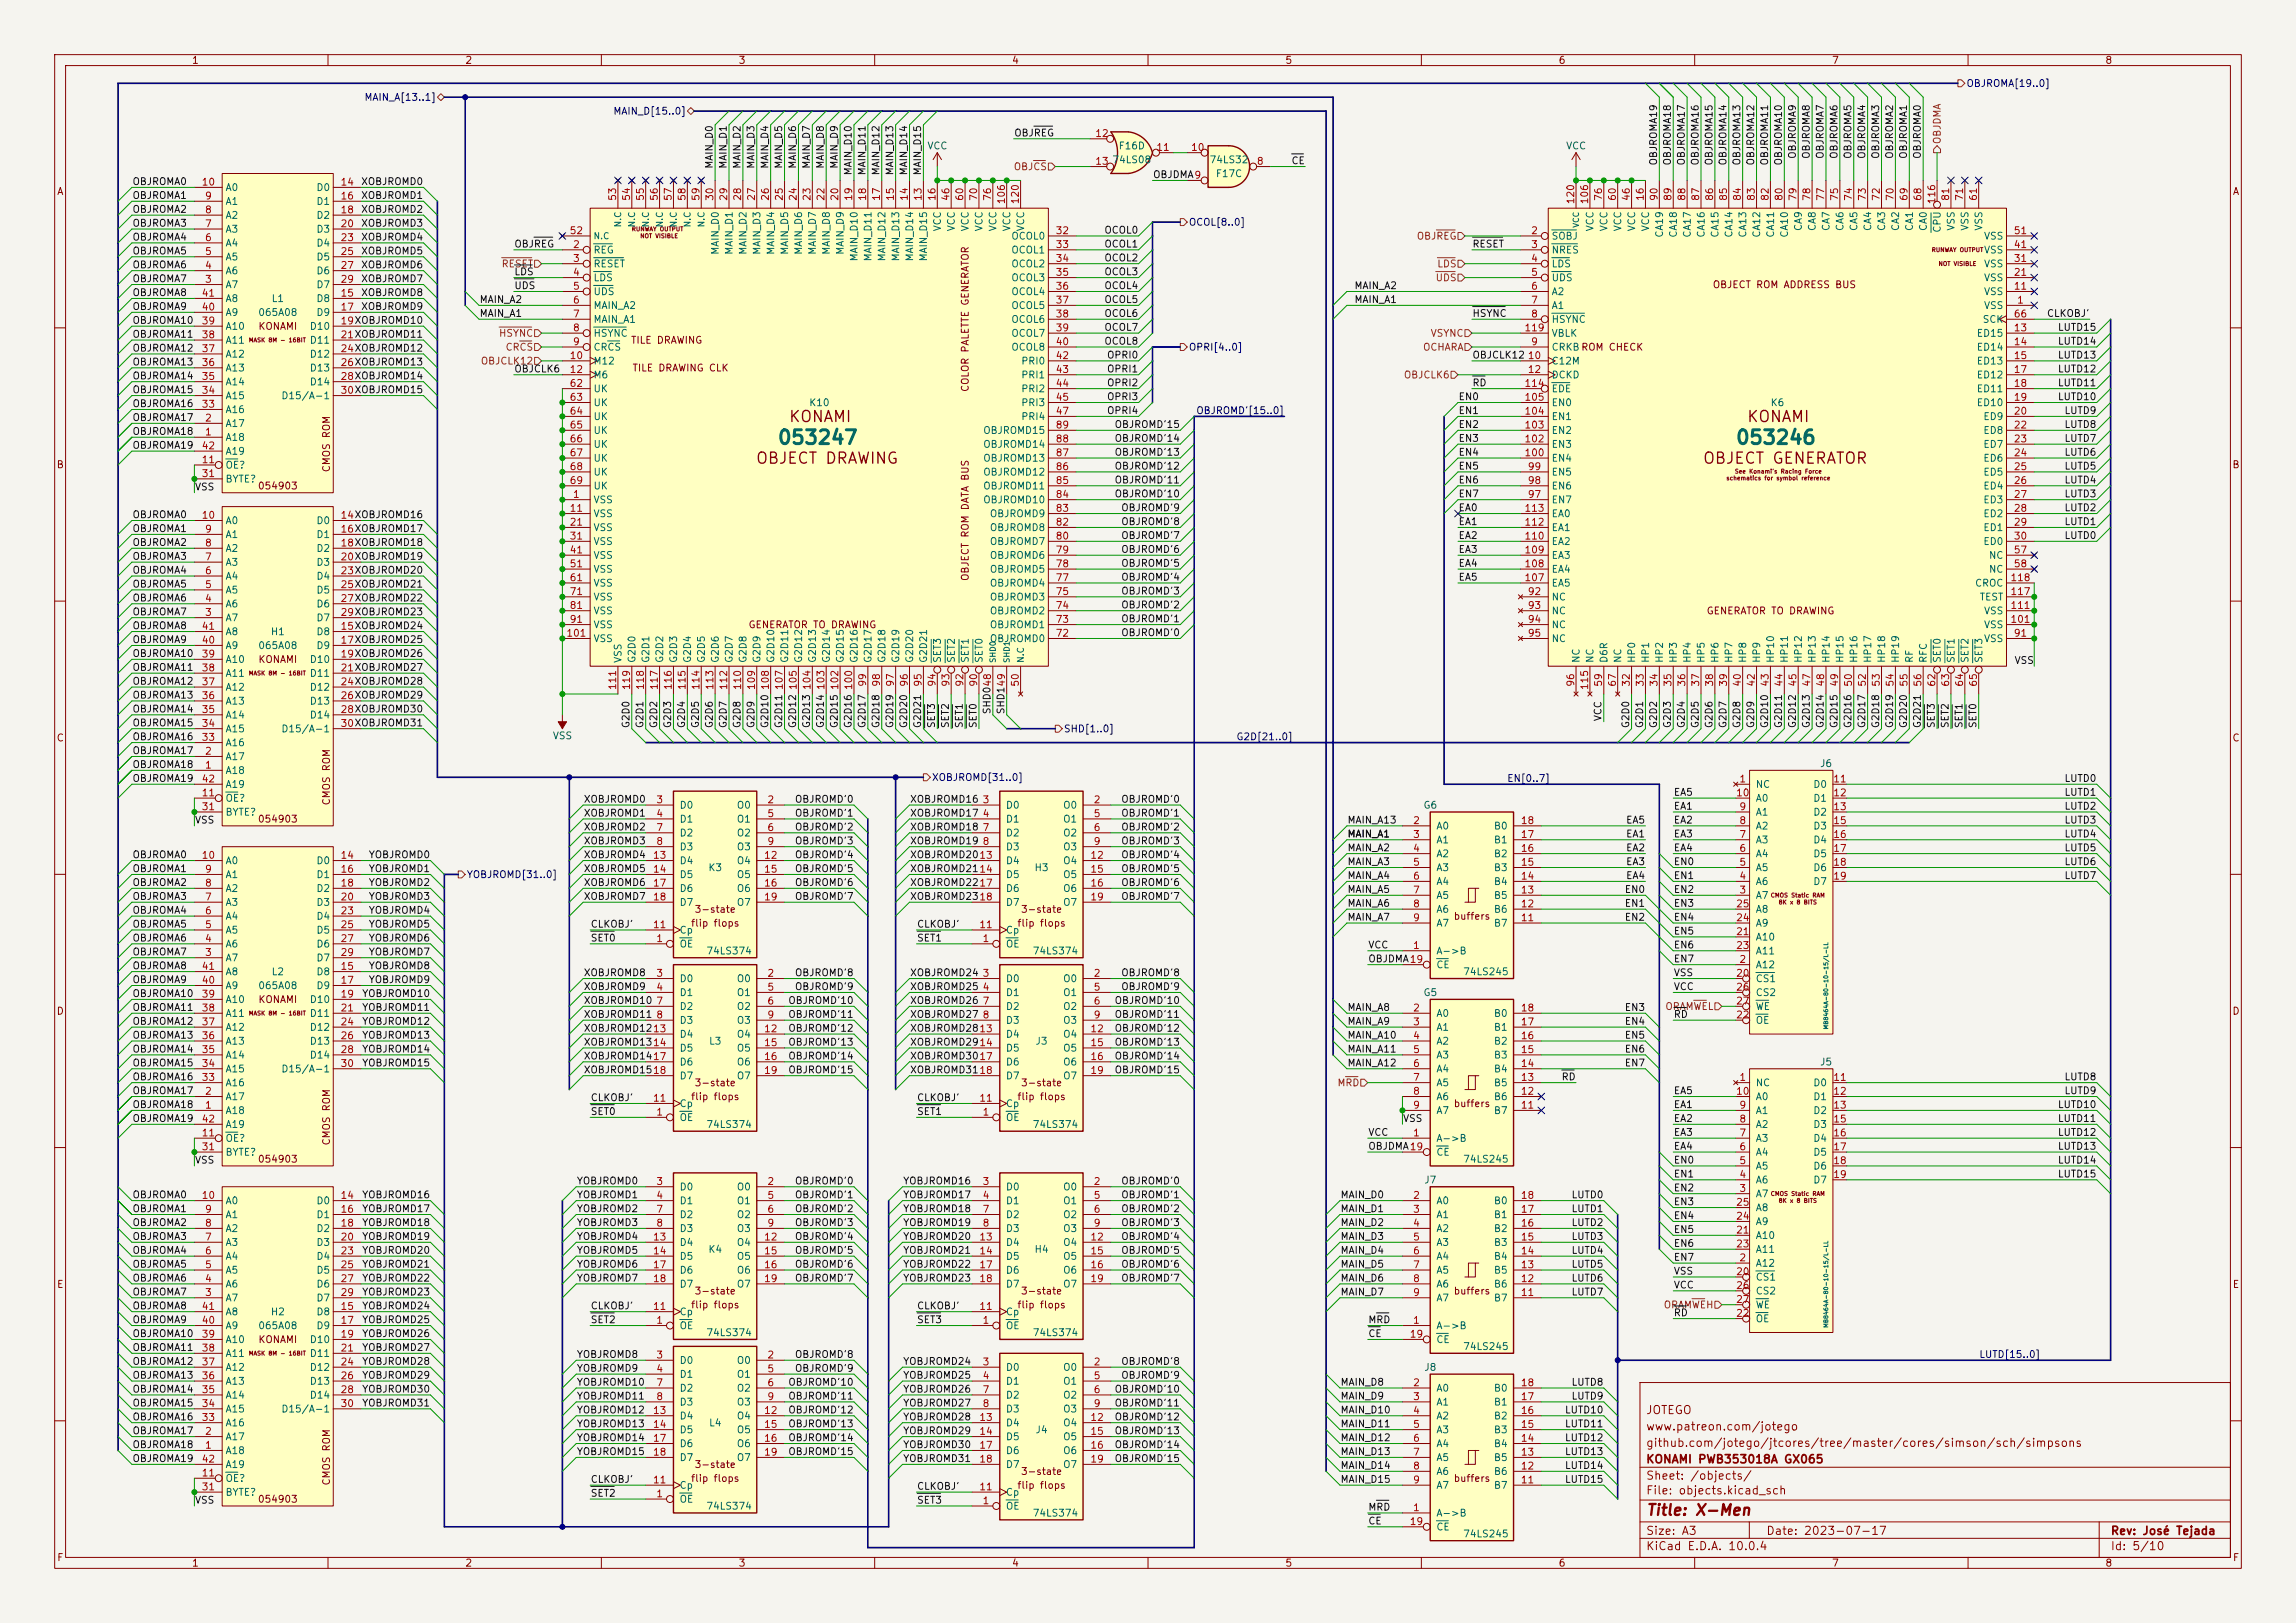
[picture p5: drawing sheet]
<svg xmlns="http://www.w3.org/2000/svg" width="420mm" height="297mm" viewBox="0 0 420 297" stroke-linecap="round" stroke-linejoin="round" font-family="sans-serif">
<defs><g id="words">
<g font-size="2.5" fill="#006464">
<text x="142.1" y="82">053247</text>
<text x="317.4" y="82">053246</text>
</g>
<g font-size="2" fill="#840000">
<text x="144.2" y="77.8">KONAMI</text>
<text x="319.4" y="77.8">KONAMI</text>
<text x="138.1" y="85.4">OBJECT DRAWING</text>
<text x="311.4" y="85.4">OBJECT GENERATOR</text>
<text x="301" y="277.8">Title: X-Men</text>
</g>
<g font-size="1.5" fill="#840000">
<text x="301" y="262.1">www.patreon.com/jotego</text>
<text x="301" y="259.1">JOTEGO</text>
<text x="301" y="268.1">KONAMI PWB353018A GX065</text>
<text x="301" y="265.1">github.com/jotego/jtcores/tree/master/cores/simson/sch/simpsons</text>
<text x="301" y="273.8">File: objects.kicad_sch</text>
<text x="301" y="271.1">Sheet: /objects/</text>
<text x="301" y="281.2">Size: A3</text>
<text x="323" y="281.2">Date: 2023-07-17</text>
<text x="386" y="281.2">Rev: José Tejada</text>
<text x="301" y="284">KiCad E.D.A. 10.0.4</text>
<text x="386" y="284">Id: 5/10</text>
</g>
<g font-size="1.3" fill="#840000">
<text x="35" y="12">1</text>
<text x="85" y="12">2</text>
<text x="135" y="12">3</text>
<text x="185" y="12">4</text>
<text x="235" y="12">5</text>
<text x="285" y="12">6</text>
<text x="335" y="12">7</text>
<text x="385" y="12">8</text>
<text x="10.3" y="36">A</text>
<text x="408.3" y="36">A</text>
<text x="313.2" y="53">OBJECT ROM ADDRESS BUS</text>
<text x="47.2" y="60.7">KONAMI</text>
<text x="115.3" y="63.2">TILE DRAWING</text>
<text x="115.6" y="68.3">TILE DRAWING CLK</text>
<text x="177.5" y="71.8" transform="rotate(-90 177.5 71.8)">COLOR PALETTE GENERATOR</text>
<text x="10.3" y="86">B</text>
<text x="47.1" y="89.9">054903</text>
<text x="60.7" y="86.5" transform="rotate(-90 60.7 86.5)">CMOS ROM</text>
<text x="408.2" y="86">B</text>
<text x="177.5" y="106.4" transform="rotate(-90 177.5 106.4)">OBJECT ROM DATA BUS</text>
<text x="312.1" y="112.7">GENERATOR TO DRAWING</text>
<text x="136.8" y="115.3">GENERATOR TO DRAWING</text>
<text x="47.2" y="121.6">KONAMI</text>
<text x="10.3" y="136">C</text>
<text x="408.2" y="136">C</text>
<text x="60.7" y="147.5" transform="rotate(-90 60.7 147.5)">CMOS ROM</text>
<text x="47.1" y="150.8">054903</text>
<text x="127" y="167.3">3-state</text>
<text x="186.6" y="167.3">3-state</text>
<text x="126.3" y="169.9">flip flops</text>
<text x="186" y="169.9">flip flops</text>
<text x="265.8" y="168.6">buffers</text>
<text x="10.3" y="186">D</text>
<text x="47.2" y="183.9">KONAMI</text>
<text x="408.2" y="186">D</text>
<text x="126.3" y="201.6">flip flops</text>
<text x="127" y="199.1">3-state</text>
<text x="186" y="201.6">flip flops</text>
<text x="186.6" y="199.1">3-state</text>
<text x="265.8" y="202.9">buffers</text>
<text x="60.7" y="209.7" transform="rotate(-90 60.7 209.7)">CMOS ROM</text>
<text x="47.1" y="213.1">054903</text>
<text x="10.3" y="236">E</text>
<text x="126.3" y="239.7">flip flops</text>
<text x="127" y="237.2">3-state</text>
<text x="186" y="239.7">flip flops</text>
<text x="186.6" y="237.2">3-state</text>
<text x="265.8" y="237.2">buffers</text>
<text x="408.3" y="236">E</text>
<text x="47.2" y="246.1">KONAMI</text>
<text x="127" y="268.9">3-state</text>
<text x="47.1" y="275.3">054903</text>
<text x="60.7" y="271.9" transform="rotate(-90 60.7 271.9)">CMOS ROM</text>
<text x="126.3" y="271.5">flip flops</text>
<text x="186" y="272.8">flip flops</text>
<text x="186.6" y="270.2">3-state</text>
<text x="265.8" y="271.5">buffers</text>
<text x="10.3" y="286">F</text>
<text x="35" y="287">1</text>
<text x="85" y="287">2</text>
<text x="135" y="287">3</text>
<text x="185" y="287">4</text>
<text x="235" y="287">5</text>
<text x="285" y="287">6</text>
<text x="335" y="287">7</text>
<text x="385" y="287">8</text>
<text x="408.3" y="286">F</text>
</g>
<g font-size="1.3" fill="#000084">
<text x="359.6" y="16.2">OBJROMA[19..0]</text>
<text x="66.6" y="18.8">MAIN_A[13..1]</text>
<text x="112.1" y="21.3">MAIN_D[15..0]</text>
<text x="217.4" y="41.6">OCOL[8..0]</text>
<text x="217.4" y="64.5">OPRI[4..0]</text>
<text x="218.7" y="76.1">OBJROMD'[15..0]</text>
<text x="194.5" y="134.3">SHD[1..0]</text>
<text x="226.1" y="135.8">G2D[21..0]</text>
<text x="170.4" y="143.2">XOBJROMD[31..0]</text>
<text x="275.6" y="143.4">EN[0..7]</text>
<text x="85.3" y="161">YOBJROMD[31..0]</text>
<text x="361.9" y="248.8">LUTD[15..0]</text>
</g>
<g font-size="1.3" fill="#006464">
<text x="169.5" y="27.6">VCC</text>
<text x="204.5" y="27.6">F16D</text>
<text x="286.4" y="27.6">VCC</text>
<text x="41.1" y="35.3">A0</text>
<text x="57.8" y="35.3">D0</text>
<text x="203.4" y="30.2">74LS08</text>
<text x="221.2" y="30.2">74LS32</text>
<text x="222.3" y="32.7">F17C</text>
<text x="41.1" y="40.3">A2</text>
<text x="41.1" y="37.8">A1</text>
<text x="57.8" y="37.8">D1</text>
<text x="57.8" y="40.3">D2</text>
<text x="41.1" y="48">A5</text>
<text x="41.1" y="45.4">A4</text>
<text x="41.1" y="42.9">A3</text>
<text x="57.8" y="42.9">D3</text>
<text x="57.8" y="45.4">D4</text>
<text x="57.8" y="48">D5</text>
<text x="108.5" y="46.7">REG</text>
<text x="131.8" y="46.7" transform="rotate(-90 131.8 46.7)">MAIN_D0</text>
<text x="134.3" y="46.7" transform="rotate(-90 134.3 46.7)">MAIN_D1</text>
<text x="136.9" y="46.7" transform="rotate(-90 136.9 46.7)">MAIN_D2</text>
<text x="139.4" y="46.7" transform="rotate(-90 139.4 46.7)">MAIN_D3</text>
<text x="141.9" y="46.7" transform="rotate(-90 141.9 46.7)">MAIN_D4</text>
<text x="144.5" y="46.7" transform="rotate(-90 144.5 46.7)">MAIN_D5</text>
<text x="147" y="46.7" transform="rotate(-90 147 46.7)">MAIN_D6</text>
<text x="149.6" y="46.7" transform="rotate(-90 149.6 46.7)">MAIN_D7</text>
<text x="152.1" y="46.7" transform="rotate(-90 152.1 46.7)">MAIN_D8</text>
<text x="154.6" y="46.7" transform="rotate(-90 154.6 46.7)">MAIN_D9</text>
<text x="157.2" y="47.9" transform="rotate(-90 157.2 47.9)">MAIN_D10</text>
<text x="159.7" y="47.9" transform="rotate(-90 159.7 47.9)">MAIN_D11</text>
<text x="162.3" y="47.9" transform="rotate(-90 162.3 47.9)">MAIN_D12</text>
<text x="164.8" y="47.9" transform="rotate(-90 164.8 47.9)">MAIN_D13</text>
<text x="167.3" y="47.9" transform="rotate(-90 167.3 47.9)">MAIN_D14</text>
<text x="169.9" y="47.9" transform="rotate(-90 169.9 47.9)">MAIN_D15</text>
<text x="172.4" y="42.4" transform="rotate(-90 172.4 42.4)">VCC</text>
<text x="175" y="42.4" transform="rotate(-90 175 42.4)">VCC</text>
<text x="177.5" y="42.4" transform="rotate(-90 177.5 42.4)">VCC</text>
<text x="180" y="42.4" transform="rotate(-90 180 42.4)">VCC</text>
<text x="182.6" y="42.4" transform="rotate(-90 182.6 42.4)">VCC</text>
<text x="184.9" y="44.2">OCOL0</text>
<text x="184.9" y="46.7">OCOL1</text>
<text x="185.1" y="42.4" transform="rotate(-90 185.1 42.4)">VCC</text>
<text x="187.7" y="42.4" transform="rotate(-90 187.7 42.4)">VCC</text>
<text x="283.7" y="44.2">SOBJ</text>
<text x="283.7" y="46.7">NRES</text>
<text x="291.8" y="42.4" transform="rotate(-90 291.8 42.4)">VCC</text>
<text x="294.3" y="42.4" transform="rotate(-90 294.3 42.4)">VCC</text>
<text x="296.9" y="42.4" transform="rotate(-90 296.9 42.4)">VCC</text>
<text x="299.4" y="42.4" transform="rotate(-90 299.4 42.4)">VCC</text>
<text x="302" y="42.4" transform="rotate(-90 302 42.4)">VCC</text>
<text x="304.5" y="43.6" transform="rotate(-90 304.5 43.6)">CA19</text>
<text x="307" y="43.6" transform="rotate(-90 307 43.6)">CA18</text>
<text x="309.6" y="43.6" transform="rotate(-90 309.6 43.6)">CA17</text>
<text x="312.1" y="43.6" transform="rotate(-90 312.1 43.6)">CA16</text>
<text x="314.7" y="43.6" transform="rotate(-90 314.7 43.6)">CA15</text>
<text x="317.2" y="43.6" transform="rotate(-90 317.2 43.6)">CA14</text>
<text x="319.7" y="43.6" transform="rotate(-90 319.7 43.6)">CA13</text>
<text x="322.3" y="43.6" transform="rotate(-90 322.3 43.6)">CA12</text>
<text x="324.8" y="43.6" transform="rotate(-90 324.8 43.6)">CA11</text>
<text x="327.4" y="43.6" transform="rotate(-90 327.4 43.6)">CA10</text>
<text x="329.9" y="42.4" transform="rotate(-90 329.9 42.4)">CA9</text>
<text x="332.4" y="42.4" transform="rotate(-90 332.4 42.4)">CA8</text>
<text x="335" y="42.4" transform="rotate(-90 335 42.4)">CA7</text>
<text x="337.5" y="42.4" transform="rotate(-90 337.5 42.4)">CA6</text>
<text x="340.1" y="42.4" transform="rotate(-90 340.1 42.4)">CA5</text>
<text x="342.6" y="42.4" transform="rotate(-90 342.6 42.4)">CA4</text>
<text x="345.1" y="42.4" transform="rotate(-90 345.1 42.4)">CA3</text>
<text x="347.7" y="42.4" transform="rotate(-90 347.7 42.4)">CA2</text>
<text x="350.2" y="42.4" transform="rotate(-90 350.2 42.4)">CA1</text>
<text x="352.8" y="42.4" transform="rotate(-90 352.8 42.4)">CA0</text>
<text x="355.3" y="42.7" transform="rotate(-90 355.3 42.7)">CPU</text>
<text x="357.8" y="42.3" transform="rotate(-90 357.8 42.3)">VSS</text>
<text x="360.4" y="42.3" transform="rotate(-90 360.4 42.3)">VSS</text>
<text x="362.8" y="46.7">VSS</text>
<text x="362.8" y="44.2">VSS</text>
<text x="362.9" y="42.3" transform="rotate(-90 362.9 42.3)">VSS</text>
<text x="41.1" y="53">A7</text>
<text x="41.1" y="50.5">A6</text>
<text x="57.8" y="50.5">D6</text>
<text x="57.8" y="53">D7</text>
<text x="108.5" y="49.2">RESET</text>
<text x="108.5" y="51.8">LDS</text>
<text x="184.9" y="49.2">OCOL2</text>
<text x="184.9" y="51.8">OCOL3</text>
<text x="283.7" y="49.2">LDS</text>
<text x="283.7" y="51.8">UDS</text>
<text x="362.8" y="51.8">VSS</text>
<text x="362.8" y="49.2">VSS</text>
<text x="41.1" y="58.1">A9</text>
<text x="41.1" y="55.6">A8</text>
<text x="47.1" y="58.1">065A08</text>
<text x="49.6" y="55.6">L1</text>
<text x="57.8" y="55.6">D8</text>
<text x="57.8" y="58.1">D9</text>
<text x="108.5" y="54.3">UDS</text>
<text x="108.5" y="56.9">MAIN_A2</text>
<text x="108.5" y="59.4">MAIN_A1</text>
<text x="184.9" y="54.3">OCOL4</text>
<text x="184.9" y="56.9">OCOL5</text>
<text x="184.9" y="59.4">OCOL6</text>
<text x="283.7" y="54.3">A2</text>
<text x="283.7" y="56.9">A1</text>
<text x="283.7" y="59.4">HSYNC</text>
<text x="362.6" y="59.4">SCK</text>
<text x="362.8" y="56.9">VSS</text>
<text x="362.8" y="54.3">VSS</text>
<text x="41.1" y="65.7">A12</text>
<text x="41.1" y="63.2">A11</text>
<text x="41.1" y="60.7">A10</text>
<text x="56.6" y="60.7">D10</text>
<text x="56.6" y="63.2">D11</text>
<text x="56.6" y="65.7">D12</text>
<text x="108.5" y="61.9">HSYNC</text>
<text x="108.5" y="64.5">CRCS</text>
<text x="184.9" y="61.9">OCOL7</text>
<text x="184.9" y="64.5">OCOL8</text>
<text x="283.7" y="64.5">CRKBROM CHECK</text>
<text x="283.7" y="61.9">VBLK</text>
<text x="361.5" y="61.9">ED15</text>
<text x="361.5" y="64.5">ED14</text>
<text x="41.1" y="70.8">A14</text>
<text x="41.1" y="68.3">A13</text>
<text x="56.6" y="68.3">D13</text>
<text x="56.6" y="70.8">D14</text>
<text x="108.5" y="67">M12</text>
<text x="108.5" y="69.6">M6</text>
<text x="186.7" y="67">PRI0</text>
<text x="186.7" y="69.6">PRI1</text>
<text x="283.7" y="67">C12M</text>
<text x="283.7" y="69.6">DCKD</text>
<text x="361.5" y="67">ED13</text>
<text x="361.5" y="69.6">ED12</text>
<text x="41.1" y="75.9">A16</text>
<text x="41.1" y="73.4">A15</text>
<text x="51.4" y="73.4">D15/A-1</text>
<text x="108.5" y="72.1">UK</text>
<text x="108.5" y="74.6">UK</text>
<text x="108.5" y="77.2">UK</text>
<text x="147.9" y="74.6">K10</text>
<text x="186.7" y="72.1">PRI2</text>
<text x="186.7" y="74.6">PRI3</text>
<text x="186.7" y="77.2">PRI4</text>
<text x="283.7" y="77.2">EN1</text>
<text x="283.7" y="74.6">EN0</text>
<text x="283.7" y="72.1">EDE</text>
<text x="323.8" y="74.6">K6</text>
<text x="361.5" y="72.1">ED11</text>
<text x="361.5" y="74.6">ED10</text>
<text x="362.7" y="77.2">ED9</text>
<text x="41.1" y="81">A18</text>
<text x="41.1" y="78.4">A17</text>
<text x="41.1" y="83.5">A19</text>
<text x="108.5" y="79.7">UK</text>
<text x="108.5" y="82.3">UK</text>
<text x="179.7" y="82.3">OBJROMD14</text>
<text x="179.7" y="79.7">OBJROMD15</text>
<text x="283.7" y="82.3">EN3</text>
<text x="283.7" y="79.7">EN2</text>
<text x="362.7" y="79.7">ED8</text>
<text x="362.7" y="82.3">ED7</text>
<text x="41.1" y="86.1">OE?</text>
<text x="41.1" y="88.6">BYTE?</text>
<text x="108.5" y="84.8">UK</text>
<text x="108.5" y="87.3">UK</text>
<text x="108.5" y="89.9">UK</text>
<text x="179.7" y="89.9">OBJROMD11</text>
<text x="179.7" y="87.3">OBJROMD12</text>
<text x="179.7" y="84.8">OBJROMD13</text>
<text x="283.7" y="89.9">EN6</text>
<text x="283.7" y="87.3">EN5</text>
<text x="283.7" y="84.8">EN4</text>
<text x="362.7" y="84.8">ED6</text>
<text x="362.7" y="87.3">ED5</text>
<text x="362.7" y="89.9">ED4</text>
<text x="108.5" y="92.4">VSS</text>
<text x="108.5" y="95">VSS</text>
<text x="179.7" y="92.4">OBJROMD10</text>
<text x="181" y="95">OBJROMD9</text>
<text x="283.7" y="92.4">EN7</text>
<text x="283.7" y="95">EA0</text>
<text x="362.7" y="92.4">ED3</text>
<text x="362.7" y="95">ED2</text>
<text x="41.1" y="101.3">A2</text>
<text x="41.1" y="98.8">A1</text>
<text x="41.1" y="96.2">A0</text>
<text x="57.8" y="96.2">D0</text>
<text x="57.8" y="98.8">D1</text>
<text x="57.8" y="101.3">D2</text>
<text x="108.5" y="97.5">VSS</text>
<text x="108.5" y="100">VSS</text>
<text x="181" y="100">OBJROMD7</text>
<text x="181" y="97.5">OBJROMD8</text>
<text x="283.7" y="100">EA2</text>
<text x="283.7" y="97.5">EA1</text>
<text x="362.7" y="97.5">ED1</text>
<text x="362.7" y="100">ED0</text>
<text x="41.1" y="106.4">A4</text>
<text x="41.1" y="103.8">A3</text>
<text x="57.8" y="103.8">D3</text>
<text x="57.8" y="106.4">D4</text>
<text x="108.5" y="102.6">VSS</text>
<text x="108.5" y="105.1">VSS</text>
<text x="108.5" y="107.7">VSS</text>
<text x="181" y="107.7">OBJROMD4</text>
<text x="181" y="105.1">OBJROMD5</text>
<text x="181" y="102.6">OBJROMD6</text>
<text x="283.7" y="107.7">EA5</text>
<text x="283.7" y="105.1">EA4</text>
<text x="283.7" y="102.6">EA3</text>
<text x="361.2" y="107.7">CROC</text>
<text x="363.7" y="102.6">NC</text>
<text x="363.7" y="105.1">NC</text>
<text x="41.1" y="111.5">A6</text>
<text x="41.1" y="108.9">A5</text>
<text x="57.8" y="108.9">D5</text>
<text x="57.8" y="111.5">D6</text>
<text x="108.5" y="110.2">VSS</text>
<text x="108.5" y="112.7">VSS</text>
<text x="181" y="112.7">OBJROMD2</text>
<text x="181" y="110.2">OBJROMD3</text>
<text x="283.7" y="110.2">NC</text>
<text x="283.7" y="112.7">NC</text>
<text x="362" y="110.2">TEST</text>
<text x="362.8" y="112.7">VSS</text>
<text x="41.1" y="114">A7</text>
<text x="41.1" y="119.1">A9</text>
<text x="41.1" y="116.5">A8</text>
<text x="47.1" y="119.1">065A08</text>
<text x="49.4" y="116.5">H1</text>
<text x="57.8" y="116.5">D8</text>
<text x="57.8" y="119.1">D9</text>
<text x="57.8" y="114">D7</text>
<text x="108.5" y="115.3">VSS</text>
<text x="108.5" y="117.8">VSS</text>
<text x="181" y="117.8">OBJROMD0</text>
<text x="181" y="115.3">OBJROMD1</text>
<text x="283.7" y="115.3">NC</text>
<text x="283.7" y="117.8">NC</text>
<text x="362.8" y="117.8">VSS</text>
<text x="362.8" y="115.3">VSS</text>
<text x="41.1" y="124.2">A11</text>
<text x="41.1" y="121.6">A10</text>
<text x="56.6" y="121.6">D10</text>
<text x="56.6" y="124.2">D11</text>
<text x="114" y="121.4" transform="rotate(-90 114 121.4)">VSS</text>
<text x="116.5" y="121.4" transform="rotate(-90 116.5 121.4)">G2D0</text>
<text x="119.1" y="121.4" transform="rotate(-90 119.1 121.4)">G2D1</text>
<text x="121.6" y="121.4" transform="rotate(-90 121.6 121.4)">G2D2</text>
<text x="124.2" y="121.4" transform="rotate(-90 124.2 121.4)">G2D3</text>
<text x="126.7" y="121.4" transform="rotate(-90 126.7 121.4)">G2D4</text>
<text x="129.2" y="121.4" transform="rotate(-90 129.2 121.4)">G2D5</text>
<text x="131.8" y="121.4" transform="rotate(-90 131.8 121.4)">G2D6</text>
<text x="134.3" y="121.4" transform="rotate(-90 134.3 121.4)">G2D7</text>
<text x="136.9" y="121.4" transform="rotate(-90 136.9 121.4)">G2D8</text>
<text x="139.4" y="121.4" transform="rotate(-90 139.4 121.4)">G2D9</text>
<text x="141.9" y="121.4" transform="rotate(-90 141.9 121.4)">G2D10</text>
<text x="144.5" y="121.4" transform="rotate(-90 144.5 121.4)">G2D11</text>
<text x="147" y="121.4" transform="rotate(-90 147 121.4)">G2D12</text>
<text x="149.6" y="121.4" transform="rotate(-90 149.6 121.4)">G2D13</text>
<text x="152.1" y="121.4" transform="rotate(-90 152.1 121.4)">G2D14</text>
<text x="154.6" y="121.4" transform="rotate(-90 154.6 121.4)">G2D15</text>
<text x="157.2" y="121.4" transform="rotate(-90 157.2 121.4)">G2D16</text>
<text x="159.7" y="121.4" transform="rotate(-90 159.7 121.4)">G2D17</text>
<text x="162.3" y="121.4" transform="rotate(-90 162.3 121.4)">G2D18</text>
<text x="164.8" y="121.4" transform="rotate(-90 164.8 121.4)">G2D19</text>
<text x="167.3" y="121.4" transform="rotate(-90 167.3 121.4)">G2D20</text>
<text x="169.9" y="121.4" transform="rotate(-90 169.9 121.4)">G2D21</text>
<text x="172.4" y="121.4" transform="rotate(-90 172.4 121.4)">SET3</text>
<text x="175" y="121.4" transform="rotate(-90 175 121.4)">SET2</text>
<text x="177.5" y="121.4" transform="rotate(-90 177.5 121.4)">SET1</text>
<text x="180" y="121.4" transform="rotate(-90 180 121.4)">SET0</text>
<text x="289.3" y="121.4" transform="rotate(-90 289.3 121.4)">NC</text>
<text x="291.8" y="121.4" transform="rotate(-90 291.8 121.4)">NC</text>
<text x="294.3" y="121.4" transform="rotate(-90 294.3 121.4)">D6R</text>
<text x="296.9" y="121.4" transform="rotate(-90 296.9 121.4)">NC</text>
<text x="299.4" y="121.4" transform="rotate(-90 299.4 121.4)">HP0</text>
<text x="302" y="121.4" transform="rotate(-90 302 121.4)">HP1</text>
<text x="304.5" y="121.4" transform="rotate(-90 304.5 121.4)">HP2</text>
<text x="307" y="121.4" transform="rotate(-90 307 121.4)">HP3</text>
<text x="309.6" y="121.4" transform="rotate(-90 309.6 121.4)">HP4</text>
<text x="312.1" y="121.4" transform="rotate(-90 312.1 121.4)">HP5</text>
<text x="314.7" y="121.4" transform="rotate(-90 314.7 121.4)">HP6</text>
<text x="317.2" y="121.4" transform="rotate(-90 317.2 121.4)">HP7</text>
<text x="319.7" y="121.4" transform="rotate(-90 319.7 121.4)">HP8</text>
<text x="322.3" y="121.4" transform="rotate(-90 322.3 121.4)">HP9</text>
<text x="324.8" y="121.4" transform="rotate(-90 324.8 121.4)">HP10</text>
<text x="327.4" y="121.4" transform="rotate(-90 327.4 121.4)">HP11</text>
<text x="329.9" y="121.4" transform="rotate(-90 329.9 121.4)">HP12</text>
<text x="332.4" y="121.4" transform="rotate(-90 332.4 121.4)">HP13</text>
<text x="335" y="121.4" transform="rotate(-90 335 121.4)">HP14</text>
<text x="337.5" y="121.4" transform="rotate(-90 337.5 121.4)">HP15</text>
<text x="340.1" y="121.4" transform="rotate(-90 340.1 121.4)">HP16</text>
<text x="342.6" y="121.4" transform="rotate(-90 342.6 121.4)">HP17</text>
<text x="345.1" y="121.4" transform="rotate(-90 345.1 121.4)">HP18</text>
<text x="347.7" y="121.4" transform="rotate(-90 347.7 121.4)">HP19</text>
<text x="350.2" y="121.4" transform="rotate(-90 350.2 121.4)">RF</text>
<text x="352.8" y="121.4" transform="rotate(-90 352.8 121.4)">RFC</text>
<text x="355.3" y="121.4" transform="rotate(-90 355.3 121.4)">SET0</text>
<text x="357.8" y="121.4" transform="rotate(-90 357.8 121.4)">SET1</text>
<text x="360.4" y="121.4" transform="rotate(-90 360.4 121.4)">SET2</text>
<text x="362.9" y="121.4" transform="rotate(-90 362.9 121.4)">SET3</text>
<text x="41.1" y="131.8">A14</text>
<text x="41.1" y="129.2">A13</text>
<text x="41.1" y="126.7">A12</text>
<text x="56.6" y="126.7">D12</text>
<text x="56.6" y="129.2">D13</text>
<text x="56.6" y="131.8">D14</text>
<text x="41.1" y="136.9">A16</text>
<text x="41.1" y="134.3">A15</text>
<text x="51.4" y="134.3">D15/A-1</text>
<text x="101" y="135.6">VSS</text>
<text x="41.1" y="141.9">A18</text>
<text x="41.1" y="139.4">A17</text>
<text x="332.8" y="140.7">J6</text>
<text x="41.1" y="147">OE?</text>
<text x="41.1" y="149.6">BYTE?</text>
<text x="41.1" y="144.5">A19</text>
<text x="124.2" y="148.3">D0</text>
<text x="134.7" y="148.3">O0</text>
<text x="183.9" y="148.3">D0</text>
<text x="194.4" y="148.3">O0</text>
<text x="260.3" y="148.3">G6</text>
<text x="321.1" y="144.5">NC</text>
<text x="321.1" y="149.6">A1</text>
<text x="321.1" y="147">A0</text>
<text x="331.6" y="144.5">D0</text>
<text x="331.6" y="147">D1</text>
<text x="331.6" y="149.6">D2</text>
<text x="124.2" y="150.8">D1</text>
<text x="124.2" y="153.4">D2</text>
<text x="124.2" y="155.9">D3</text>
<text x="134.7" y="150.8">O1</text>
<text x="134.7" y="153.4">O2</text>
<text x="134.7" y="155.9">O3</text>
<text x="183.9" y="150.8">D1</text>
<text x="183.9" y="153.4">D2</text>
<text x="183.9" y="155.9">D3</text>
<text x="194.4" y="150.8">O1</text>
<text x="194.4" y="153.4">O2</text>
<text x="194.4" y="155.9">O3</text>
<text x="262.6" y="152.1">A0</text>
<text x="262.6" y="154.6">A1</text>
<text x="273.2" y="154.6">B1</text>
<text x="273.2" y="152.1">B0</text>
<text x="321.1" y="154.6">A3</text>
<text x="321.1" y="152.1">A2</text>
<text x="331.6" y="152.1">D3</text>
<text x="331.6" y="154.6">D4</text>
<text x="41.1" y="161">A1</text>
<text x="41.1" y="158.5">A0</text>
<text x="57.8" y="158.5">D0</text>
<text x="57.8" y="161">D1</text>
<text x="124.2" y="158.5">D4</text>
<text x="124.2" y="161">D5</text>
<text x="129.5" y="159.7">K3</text>
<text x="134.7" y="158.5">O4</text>
<text x="134.7" y="161">O5</text>
<text x="183.9" y="158.5">D4</text>
<text x="183.9" y="161">D5</text>
<text x="189.1" y="159.7">H3</text>
<text x="194.4" y="158.5">O4</text>
<text x="194.4" y="161">O5</text>
<text x="262.6" y="157.2">A2</text>
<text x="262.6" y="159.7">A3</text>
<text x="273.2" y="159.7">B3</text>
<text x="273.2" y="157.2">B2</text>
<text x="321.1" y="159.7">A5</text>
<text x="321.1" y="157.2">A4</text>
<text x="331.6" y="157.2">D5</text>
<text x="331.6" y="159.7">D6</text>
<text x="41.1" y="166.1">A3</text>
<text x="41.1" y="163.5">A2</text>
<text x="57.8" y="163.5">D2</text>
<text x="57.8" y="166.1">D3</text>
<text x="124.2" y="163.5">D6</text>
<text x="124.2" y="166.1">D7</text>
<text x="134.7" y="163.5">O6</text>
<text x="134.7" y="166.1">O7</text>
<text x="183.9" y="163.5">D6</text>
<text x="183.9" y="166.1">D7</text>
<text x="194.4" y="163.5">O6</text>
<text x="194.4" y="166.1">O7</text>
<text x="262.6" y="162.3">A4</text>
<text x="262.6" y="164.8">A5</text>
<text x="262.6" y="167.3">A6</text>
<text x="273.2" y="167.3">B6</text>
<text x="273.2" y="164.8">B5</text>
<text x="273.2" y="162.3">B4</text>
<text x="321.1" y="164.8">A7</text>
<text x="321.1" y="162.3">A6</text>
<text x="321.1" y="167.3">A8</text>
<text x="331.6" y="162.3">D7</text>
<text x="41.1" y="173.7">A6</text>
<text x="41.1" y="171.2">A5</text>
<text x="41.1" y="168.6">A4</text>
<text x="57.8" y="168.6">D4</text>
<text x="57.8" y="171.2">D5</text>
<text x="57.8" y="173.7">D6</text>
<text x="124.2" y="173.7">OE</text>
<text x="124.2" y="171.2">Cp</text>
<text x="183.9" y="173.7">OE</text>
<text x="183.9" y="171.2">Cp</text>
<text x="262.6" y="169.9">A7</text>
<text x="273.2" y="169.9">B7</text>
<text x="321.1" y="172.4">A10</text>
<text x="321.1" y="169.9">A9</text>
<text x="41.1" y="176.2">A7</text>
<text x="41.1" y="178.8">A8</text>
<text x="49.6" y="178.8">L2</text>
<text x="57.8" y="178.8">D8</text>
<text x="57.8" y="176.2">D7</text>
<text x="129.1" y="175">74LS374</text>
<text x="188.8" y="175">74LS374</text>
<text x="262.6" y="175">A-&gt;B</text>
<text x="262.6" y="177.5">CE</text>
<text x="267.5" y="178.8">74LS245</text>
<text x="321.1" y="177.5">A12</text>
<text x="321.1" y="175">A11</text>
<text x="41.1" y="183.9">A10</text>
<text x="41.1" y="181.3">A9</text>
<text x="47.1" y="181.3">065A08</text>
<text x="56.6" y="183.9">D10</text>
<text x="57.8" y="181.3">D9</text>
<text x="124.2" y="180">D0</text>
<text x="124.2" y="182.6">D1</text>
<text x="124.2" y="185.1">D2</text>
<text x="134.7" y="180">O0</text>
<text x="134.7" y="182.6">O1</text>
<text x="134.7" y="185.1">O2</text>
<text x="183.9" y="180">D0</text>
<text x="183.9" y="182.6">D1</text>
<text x="183.9" y="185.1">D2</text>
<text x="194.4" y="180">O0</text>
<text x="194.4" y="182.6">O1</text>
<text x="194.4" y="185.1">O2</text>
<text x="260.3" y="182.6">G5</text>
<text x="321.1" y="180">CS1</text>
<text x="321.1" y="182.6">CS2</text>
<text x="321.1" y="185.1">WE</text>
<text x="41.1" y="191.5">A13</text>
<text x="41.1" y="188.9">A12</text>
<text x="41.1" y="186.4">A11</text>
<text x="56.6" y="186.4">D11</text>
<text x="56.6" y="188.9">D12</text>
<text x="56.6" y="191.5">D13</text>
<text x="124.2" y="187.7">D3</text>
<text x="124.2" y="190.2">D4</text>
<text x="129.6" y="191.5">L3</text>
<text x="134.7" y="187.7">O3</text>
<text x="134.7" y="190.2">O4</text>
<text x="183.9" y="187.7">D3</text>
<text x="183.9" y="190.2">D4</text>
<text x="189.3" y="191.5">J3</text>
<text x="194.4" y="187.7">O3</text>
<text x="194.4" y="190.2">O4</text>
<text x="262.6" y="186.4">A0</text>
<text x="262.6" y="188.9">A1</text>
<text x="262.6" y="191.5">A2</text>
<text x="273.2" y="191.5">B2</text>
<text x="273.2" y="188.9">B1</text>
<text x="273.2" y="186.4">B0</text>
<text x="321.1" y="187.7">OE</text>
<text x="41.1" y="196.6">A15</text>
<text x="41.1" y="194">A14</text>
<text x="51.4" y="196.6">D15/A-1</text>
<text x="56.6" y="194">D14</text>
<text x="124.2" y="192.7">D5</text>
<text x="124.2" y="195.3">D6</text>
<text x="124.2" y="197.8">D7</text>
<text x="134.7" y="192.7">O5</text>
<text x="134.7" y="195.3">O6</text>
<text x="134.7" y="197.8">O7</text>
<text x="183.9" y="192.7">D5</text>
<text x="183.9" y="195.3">D6</text>
<text x="183.9" y="197.8">D7</text>
<text x="194.4" y="192.7">O5</text>
<text x="194.4" y="195.3">O6</text>
<text x="194.4" y="197.8">O7</text>
<text x="262.6" y="194">A3</text>
<text x="262.6" y="196.6">A4</text>
<text x="273.2" y="196.6">B4</text>
<text x="273.2" y="194">B3</text>
<text x="332.8" y="195.3">J5</text>
<text x="41.1" y="201.6">A17</text>
<text x="41.1" y="199.1">A16</text>
<text x="124.2" y="202.9">Cp</text>
<text x="183.9" y="202.9">Cp</text>
<text x="262.6" y="199.1">A5</text>
<text x="262.6" y="201.6">A6</text>
<text x="273.2" y="201.6">B6</text>
<text x="273.2" y="199.1">B5</text>
<text x="321.1" y="199.1">NC</text>
<text x="321.1" y="201.6">A0</text>
<text x="331.6" y="199.1">D0</text>
<text x="331.6" y="201.6">D1</text>
<text x="41.1" y="204.2">A18</text>
<text x="41.1" y="209.3">OE?</text>
<text x="41.1" y="206.7">A19</text>
<text x="124.2" y="205.4">OE</text>
<text x="129.1" y="206.7">74LS374</text>
<text x="183.9" y="205.4">OE</text>
<text x="188.8" y="206.7">74LS374</text>
<text x="262.6" y="209.3">A-&gt;B</text>
<text x="262.6" y="204.2">A7</text>
<text x="273.2" y="204.2">B7</text>
<text x="321.1" y="209.3">A3</text>
<text x="321.1" y="206.7">A2</text>
<text x="321.1" y="204.2">A1</text>
<text x="331.6" y="204.2">D2</text>
<text x="331.6" y="206.7">D3</text>
<text x="331.6" y="209.3">D4</text>
<text x="41.1" y="211.8">BYTE?</text>
<text x="262.6" y="211.8">CE</text>
<text x="267.5" y="213.1">74LS245</text>
<text x="321.1" y="214.3">A5</text>
<text x="321.1" y="211.8">A4</text>
<text x="331.6" y="211.8">D5</text>
<text x="331.6" y="214.3">D6</text>
<text x="41.1" y="220.7">A0</text>
<text x="57.8" y="220.7">D0</text>
<text x="124.2" y="218.1">D0</text>
<text x="124.2" y="220.7">D1</text>
<text x="134.7" y="218.1">O0</text>
<text x="134.7" y="220.7">O1</text>
<text x="183.9" y="218.1">D0</text>
<text x="183.9" y="220.7">D1</text>
<text x="194.4" y="218.1">O0</text>
<text x="194.4" y="220.7">O1</text>
<text x="260.4" y="216.9">J7</text>
<text x="262.6" y="220.7">A0</text>
<text x="273.2" y="220.7">B0</text>
<text x="321.1" y="219.4">A7</text>
<text x="321.1" y="216.9">A6</text>
<text x="321.1" y="222">A8</text>
<text x="331.6" y="216.9">D7</text>
<text x="41.1" y="225.8">A2</text>
<text x="41.1" y="223.2">A1</text>
<text x="57.8" y="223.2">D1</text>
<text x="57.8" y="225.8">D2</text>
<text x="124.2" y="223.2">D2</text>
<text x="124.2" y="225.8">D3</text>
<text x="134.7" y="223.2">O2</text>
<text x="134.7" y="225.8">O3</text>
<text x="183.9" y="223.2">D2</text>
<text x="183.9" y="225.8">D3</text>
<text x="194.4" y="223.2">O2</text>
<text x="194.4" y="225.8">O3</text>
<text x="262.6" y="223.2">A1</text>
<text x="262.6" y="225.8">A2</text>
<text x="273.2" y="225.8">B2</text>
<text x="273.2" y="223.2">B1</text>
<text x="321.1" y="227">A10</text>
<text x="321.1" y="224.5">A9</text>
<text x="41.1" y="233.4">A5</text>
<text x="41.1" y="230.8">A4</text>
<text x="41.1" y="228.3">A3</text>
<text x="57.8" y="228.3">D3</text>
<text x="57.8" y="230.8">D4</text>
<text x="57.8" y="233.4">D5</text>
<text x="124.2" y="228.3">D4</text>
<text x="124.2" y="230.8">D5</text>
<text x="124.2" y="233.4">D6</text>
<text x="129.5" y="229.6">K4</text>
<text x="134.7" y="228.3">O4</text>
<text x="134.7" y="230.8">O5</text>
<text x="134.7" y="233.4">O6</text>
<text x="183.9" y="228.3">D4</text>
<text x="183.9" y="230.8">D5</text>
<text x="183.9" y="233.4">D6</text>
<text x="189.1" y="229.6">H4</text>
<text x="194.4" y="228.3">O4</text>
<text x="194.4" y="230.8">O5</text>
<text x="194.4" y="233.4">O6</text>
<text x="262.6" y="228.3">A3</text>
<text x="262.6" y="230.8">A4</text>
<text x="262.6" y="233.4">A5</text>
<text x="273.2" y="233.4">B5</text>
<text x="273.2" y="230.8">B4</text>
<text x="273.2" y="228.3">B3</text>
<text x="321.1" y="232.1">A12</text>
<text x="321.1" y="229.6">A11</text>
<text x="41.1" y="238.5">A7</text>
<text x="41.1" y="235.9">A6</text>
<text x="57.8" y="235.9">D6</text>
<text x="57.8" y="238.5">D7</text>
<text x="124.2" y="235.9">D7</text>
<text x="134.7" y="235.9">O7</text>
<text x="183.9" y="235.9">D7</text>
<text x="194.4" y="235.9">O7</text>
<text x="262.6" y="235.9">A6</text>
<text x="262.6" y="238.5">A7</text>
<text x="273.2" y="238.5">B7</text>
<text x="273.2" y="235.9">B6</text>
<text x="321.1" y="234.7">CS1</text>
<text x="321.1" y="237.2">CS2</text>
<text x="321.1" y="239.7">WE</text>
<text x="41.1" y="243.5">A9</text>
<text x="41.1" y="241">A8</text>
<text x="47.1" y="243.5">065A08</text>
<text x="49.4" y="241">H2</text>
<text x="57.8" y="241">D8</text>
<text x="57.8" y="243.5">D9</text>
<text x="124.2" y="243.5">OE</text>
<text x="124.2" y="241">Cp</text>
<text x="129.1" y="244.8">74LS374</text>
<text x="183.9" y="243.5">OE</text>
<text x="183.9" y="241">Cp</text>
<text x="188.8" y="244.8">74LS374</text>
<text x="262.6" y="243.5">A-&gt;B</text>
<text x="321.1" y="242.3">OE</text>
<text x="41.1" y="251.2">A12</text>
<text x="41.1" y="248.6">A11</text>
<text x="41.1" y="246.1">A10</text>
<text x="56.6" y="246.1">D10</text>
<text x="56.6" y="248.6">D11</text>
<text x="56.6" y="251.2">D12</text>
<text x="124.2" y="249.9">D0</text>
<text x="134.7" y="249.9">O0</text>
<text x="183.9" y="251.2">D0</text>
<text x="194.4" y="251.2">O0</text>
<text x="260.4" y="251.2">J8</text>
<text x="262.6" y="246.1">CE</text>
<text x="267.5" y="247.4">74LS245</text>
<text x="41.1" y="256.2">A14</text>
<text x="41.1" y="253.7">A13</text>
<text x="56.6" y="253.7">D13</text>
<text x="56.6" y="256.2">D14</text>
<text x="124.2" y="252.4">D1</text>
<text x="124.2" y="255">D2</text>
<text x="124.2" y="257.5">D3</text>
<text x="134.7" y="252.4">O1</text>
<text x="134.7" y="255">O2</text>
<text x="134.7" y="257.5">O3</text>
<text x="183.9" y="253.7">D1</text>
<text x="183.9" y="256.2">D2</text>
<text x="194.4" y="253.7">O1</text>
<text x="194.4" y="256.2">O2</text>
<text x="262.6" y="255">A0</text>
<text x="262.6" y="257.5">A1</text>
<text x="273.2" y="257.5">B1</text>
<text x="273.2" y="255">B0</text>
<text x="41.1" y="263.9">A17</text>
<text x="41.1" y="261.3">A16</text>
<text x="41.1" y="258.8">A15</text>
<text x="51.4" y="258.8">D15/A-1</text>
<text x="124.2" y="260.1">D4</text>
<text x="124.2" y="262.6">D5</text>
<text x="129.6" y="261.3">L4</text>
<text x="134.7" y="260.1">O4</text>
<text x="134.7" y="262.6">O5</text>
<text x="183.9" y="258.8">D3</text>
<text x="183.9" y="261.3">D4</text>
<text x="183.9" y="263.9">D5</text>
<text x="189.3" y="262.6">J4</text>
<text x="194.4" y="258.8">O3</text>
<text x="194.4" y="261.3">O4</text>
<text x="194.4" y="263.9">O5</text>
<text x="262.6" y="260.1">A2</text>
<text x="262.6" y="262.6">A3</text>
<text x="273.2" y="262.6">B3</text>
<text x="273.2" y="260.1">B2</text>
<text x="41.1" y="266.4">A18</text>
<text x="41.1" y="268.9">A19</text>
<text x="124.2" y="265.1">D6</text>
<text x="124.2" y="267.7">D7</text>
<text x="134.7" y="265.1">O6</text>
<text x="134.7" y="267.7">O7</text>
<text x="183.9" y="266.4">D6</text>
<text x="183.9" y="268.9">D7</text>
<text x="194.4" y="266.4">O6</text>
<text x="194.4" y="268.9">O7</text>
<text x="262.6" y="265.1">A4</text>
<text x="262.6" y="267.7">A5</text>
<text x="273.2" y="267.7">B5</text>
<text x="273.2" y="265.1">B4</text>
<text x="41.1" y="271.5">OE?</text>
<text x="41.1" y="274">BYTE?</text>
<text x="124.2" y="275.3">OE</text>
<text x="124.2" y="272.8">Cp</text>
<text x="183.9" y="274">Cp</text>
<text x="262.6" y="270.2">A6</text>
<text x="262.6" y="272.8">A7</text>
<text x="273.2" y="272.8">B7</text>
<text x="273.2" y="270.2">B6</text>
<text x="129.1" y="276.6">74LS374</text>
<text x="183.9" y="276.6">OE</text>
<text x="188.8" y="277.8">74LS374</text>
<text x="262.6" y="277.8">A-&gt;B</text>
<text x="262.6" y="280.4">CE</text>
<text x="267.5" y="281.6">74LS245</text>
</g>
<g font-size="1.3" fill="#0f0f0f">
<text x="185.4" y="25.3">OBJREG</text>
<text x="328.8" y="29.2" transform="rotate(-90 328.8 29.2)">OBJROMA9</text>
<text x="331.3" y="29.2" transform="rotate(-90 331.3 29.2)">OBJROMA8</text>
<text x="333.9" y="29.2" transform="rotate(-90 333.9 29.2)">OBJROMA7</text>
<text x="336.4" y="29.2" transform="rotate(-90 336.4 29.2)">OBJROMA6</text>
<text x="339" y="29.2" transform="rotate(-90 339 29.2)">OBJROMA5</text>
<text x="341.5" y="29.2" transform="rotate(-90 341.5 29.2)">OBJROMA4</text>
<text x="344" y="29.2" transform="rotate(-90 344 29.2)">OBJROMA3</text>
<text x="346.6" y="29.2" transform="rotate(-90 346.6 29.2)">OBJROMA2</text>
<text x="349.1" y="29.2" transform="rotate(-90 349.1 29.2)">OBJROMA1</text>
<text x="351.7" y="29.2" transform="rotate(-90 351.7 29.2)">OBJROMA0</text>
<text x="24.1" y="34.2">OBJROMA0</text>
<text x="66" y="34.2">XOBJROMD0</text>
<text x="130.7" y="31" transform="rotate(-90 130.7 31)">MAIN_D0</text>
<text x="133.2" y="31" transform="rotate(-90 133.2 31)">MAIN_D1</text>
<text x="135.8" y="31" transform="rotate(-90 135.8 31)">MAIN_D2</text>
<text x="138.3" y="31" transform="rotate(-90 138.3 31)">MAIN_D3</text>
<text x="140.8" y="31" transform="rotate(-90 140.8 31)">MAIN_D4</text>
<text x="143.4" y="31" transform="rotate(-90 143.4 31)">MAIN_D5</text>
<text x="145.9" y="31" transform="rotate(-90 145.9 31)">MAIN_D6</text>
<text x="148.5" y="31" transform="rotate(-90 148.5 31)">MAIN_D7</text>
<text x="151" y="31" transform="rotate(-90 151 31)">MAIN_D8</text>
<text x="153.5" y="31" transform="rotate(-90 153.5 31)">MAIN_D9</text>
<text x="156.1" y="32.2" transform="rotate(-90 156.1 32.2)">MAIN_D10</text>
<text x="158.6" y="32.2" transform="rotate(-90 158.6 32.2)">MAIN_D11</text>
<text x="161.2" y="32.2" transform="rotate(-90 161.2 32.2)">MAIN_D12</text>
<text x="163.7" y="32.2" transform="rotate(-90 163.7 32.2)">MAIN_D13</text>
<text x="166.2" y="32.2" transform="rotate(-90 166.2 32.2)">MAIN_D14</text>
<text x="168.8" y="32.2" transform="rotate(-90 168.8 32.2)">MAIN_D15</text>
<text x="210.8" y="32.9">OBJDMA9</text>
<text x="236.1" y="30.4">CE</text>
<text x="303.4" y="30.4" transform="rotate(-90 303.4 30.4)">OBJROMA19</text>
<text x="305.9" y="30.4" transform="rotate(-90 305.9 30.4)">OBJROMA18</text>
<text x="308.5" y="30.4" transform="rotate(-90 308.5 30.4)">OBJROMA17</text>
<text x="311" y="30.4" transform="rotate(-90 311 30.4)">OBJROMA16</text>
<text x="313.6" y="30.4" transform="rotate(-90 313.6 30.4)">OBJROMA15</text>
<text x="316.1" y="30.4" transform="rotate(-90 316.1 30.4)">OBJROMA14</text>
<text x="318.6" y="30.4" transform="rotate(-90 318.6 30.4)">OBJROMA13</text>
<text x="321.2" y="30.4" transform="rotate(-90 321.2 30.4)">OBJROMA12</text>
<text x="323.7" y="30.4" transform="rotate(-90 323.7 30.4)">OBJROMA11</text>
<text x="326.3" y="30.4" transform="rotate(-90 326.3 30.4)">OBJROMA10</text>
<text x="24.1" y="36.7">OBJROMA1</text>
<text x="24.1" y="41.8">OBJROMA3</text>
<text x="24.1" y="39.2">OBJROMA2</text>
<text x="66" y="41.8">XOBJROMD3</text>
<text x="66" y="39.2">XOBJROMD2</text>
<text x="66" y="36.7">XOBJROMD1</text>
<text x="24.1" y="46.9">OBJROMA5</text>
<text x="24.1" y="44.3">OBJROMA4</text>
<text x="66" y="44.3">XOBJROMD4</text>
<text x="66" y="46.9">XOBJROMD5</text>
<text x="94" y="45.6">OBJREG</text>
<text x="201.9" y="45.6">OCOL1</text>
<text x="201.9" y="43.1">OCOL0</text>
<text x="269.2" y="45.6">RESET</text>
<text x="24.1" y="49.4">OBJROMA6</text>
<text x="24.1" y="51.9">OBJROMA7</text>
<text x="66" y="51.9">XOBJROMD7</text>
<text x="66" y="49.4">XOBJROMD6</text>
<text x="94" y="50.7">LDS</text>
<text x="94" y="53.2">UDS</text>
<text x="201.9" y="53.2">OCOL4</text>
<text x="201.9" y="50.7">OCOL3</text>
<text x="201.9" y="48.1">OCOL2</text>
<text x="247.6" y="53.2">MAIN_A2</text>
<text x="24.1" y="59.6">OBJROMA10</text>
<text x="24.1" y="57">OBJROMA9</text>
<text x="24.1" y="54.5">OBJROMA8</text>
<text x="66" y="54.5">XOBJROMD8</text>
<text x="66" y="57">XOBJROMD9</text>
<text x="87.6" y="58.3">MAIN_A1</text>
<text x="87.6" y="55.8">MAIN_A2</text>
<text x="201.9" y="55.8">OCOL5</text>
<text x="201.9" y="58.3">OCOL6</text>
<text x="247.6" y="55.8">MAIN_A1</text>
<text x="269.2" y="58.3">HSYNC</text>
<text x="374.3" y="58.3">CLKOBJ'</text>
<text x="24.1" y="64.6">OBJROMA12</text>
<text x="24.1" y="62.1">OBJROMA11</text>
<text x="201.9" y="63.4">OCOL8</text>
<text x="201.9" y="60.8">OCOL7</text>
<text x="202.4" y="65.9">OPRI0</text>
<text x="269.2" y="65.9">OBJCLK12</text>
<text x="376.3" y="60.8">LUTD15</text>
<text x="376.3" y="65.9">LUTD13</text>
<text x="376.3" y="63.4">LUTD14</text>
<text x="24.1" y="69.7">OBJROMA14</text>
<text x="24.1" y="67.2">OBJROMA13</text>
<text x="94" y="68.5">OBJCLK6</text>
<text x="202.4" y="71">OPRI2</text>
<text x="202.4" y="68.5">OPRI1</text>
<text x="269.2" y="71">RD</text>
<text x="376.3" y="71">LUTD11</text>
<text x="376.3" y="68.5">LUTD12</text>
<text x="24.1" y="72.3">OBJROMA15</text>
<text x="24.1" y="77.3">OBJROMA17</text>
<text x="24.1" y="74.8">OBJROMA16</text>
<text x="202.4" y="76.1">OPRI4</text>
<text x="202.4" y="73.5">OPRI3</text>
<text x="266.7" y="73.5">EN0</text>
<text x="266.7" y="76.1">EN1</text>
<text x="376.3" y="73.5">LUTD10</text>
<text x="377.5" y="76.1">LUTD9</text>
<text x="24.1" y="79.9">OBJROMA18</text>
<text x="24.1" y="82.4">OBJROMA19</text>
<text x="203.8" y="81.2">OBJROMD'14</text>
<text x="203.8" y="78.6">OBJROMD'15</text>
<text x="203.8" y="83.7">OBJROMD'13</text>
<text x="266.7" y="83.7">EN4</text>
<text x="266.7" y="81.2">EN3</text>
<text x="266.7" y="78.6">EN2</text>
<text x="377.5" y="83.7">LUTD6</text>
<text x="377.5" y="81.2">LUTD7</text>
<text x="377.5" y="78.6">LUTD8</text>
<text x="203.8" y="88.8">OBJROMD'11</text>
<text x="203.8" y="86.2">OBJROMD'12</text>
<text x="266.7" y="88.8">EN6</text>
<text x="266.7" y="86.2">EN5</text>
<text x="377.5" y="86.2">LUTD5</text>
<text x="377.5" y="88.8">LUTD4</text>
<text x="24.1" y="95.1">OBJROMA0</text>
<text x="35.6" y="90">VSS</text>
<text x="203.8" y="91.3">OBJROMD'10</text>
<text x="205" y="93.9">OBJROMD'9</text>
<text x="266.7" y="91.3">EN7</text>
<text x="266.7" y="93.9">EA0</text>
<text x="377.5" y="93.9">LUTD2</text>
<text x="377.5" y="91.3">LUTD3</text>
<text x="24.1" y="97.7">OBJROMA1</text>
<text x="24.1" y="100.2">OBJROMA2</text>
<text x="205" y="96.4">OBJROMD'8</text>
<text x="205" y="101.5">OBJROMD'6</text>
<text x="205" y="98.9">OBJROMD'7</text>
<text x="266.7" y="96.4">EA1</text>
<text x="266.7" y="101.5">EA3</text>
<text x="266.7" y="98.9">EA2</text>
<text x="377.5" y="98.9">LUTD0</text>
<text x="377.5" y="96.4">LUTD1</text>
<text x="24.1" y="107.8">OBJROMA5</text>
<text x="24.1" y="102.7">OBJROMA3</text>
<text x="24.1" y="105.3">OBJROMA4</text>
<text x="205" y="104">OBJROMD'5</text>
<text x="205" y="106.6">OBJROMD'4</text>
<text x="266.7" y="104">EA4</text>
<text x="266.7" y="106.6">EA5</text>
<text x="24.1" y="110.4">OBJROMA6</text>
<text x="24.1" y="112.9">OBJROMA7</text>
<text x="205" y="109.1">OBJROMD'3</text>
<text x="205" y="111.6">OBJROMD'2</text>
<text x="24.1" y="118">OBJROMA9</text>
<text x="24.1" y="115.4">OBJROMA8</text>
<text x="205" y="114.2">OBJROMD'1</text>
<text x="205" y="116.7">OBJROMD'0</text>
<text x="24.1" y="125.6">OBJROMA12</text>
<text x="24.1" y="123.1">OBJROMA11</text>
<text x="24.1" y="120.5">OBJROMA10</text>
<text x="368.4" y="121.8">VSS</text>
<text x="24.1" y="130.7">OBJROMA14</text>
<text x="24.1" y="128.1">OBJROMA13</text>
<text x="181.5" y="130.8" transform="rotate(-90 181.5 130.8)">SHD048</text>
<text x="184" y="130.8" transform="rotate(-90 184 130.8)">SHD149</text>
<text x="24.1" y="133.2">OBJROMA15</text>
<text x="24.1" y="135.8">OBJROMA16</text>
<text x="115.4" y="133.3" transform="rotate(-90 115.4 133.3)">G2D0</text>
<text x="118" y="133.3" transform="rotate(-90 118 133.3)">G2D1</text>
<text x="120.5" y="133.3" transform="rotate(-90 120.5 133.3)">G2D2</text>
<text x="123.1" y="133.3" transform="rotate(-90 123.1 133.3)">G2D3</text>
<text x="125.6" y="133.3" transform="rotate(-90 125.6 133.3)">G2D4</text>
<text x="128.1" y="133.3" transform="rotate(-90 128.1 133.3)">G2D5</text>
<text x="130.7" y="133.3" transform="rotate(-90 130.7 133.3)">G2D6</text>
<text x="133.2" y="133.3" transform="rotate(-90 133.2 133.3)">G2D7</text>
<text x="135.8" y="133.3" transform="rotate(-90 135.8 133.3)">G2D8</text>
<text x="138.3" y="133.3" transform="rotate(-90 138.3 133.3)">G2D9</text>
<text x="140.8" y="133.3" transform="rotate(-90 140.8 133.3)">G2D10</text>
<text x="143.4" y="133.3" transform="rotate(-90 143.4 133.3)">G2D11</text>
<text x="145.9" y="133.3" transform="rotate(-90 145.9 133.3)">G2D12</text>
<text x="148.5" y="133.3" transform="rotate(-90 148.5 133.3)">G2D13</text>
<text x="151" y="133.3" transform="rotate(-90 151 133.3)">G2D14</text>
<text x="153.5" y="133.3" transform="rotate(-90 153.5 133.3)">G2D15</text>
<text x="156.1" y="133.3" transform="rotate(-90 156.1 133.3)">G2D16</text>
<text x="158.6" y="133.3" transform="rotate(-90 158.6 133.3)">G2D17</text>
<text x="161.2" y="133.3" transform="rotate(-90 161.2 133.3)">G2D18</text>
<text x="163.7" y="133.3" transform="rotate(-90 163.7 133.3)">G2D19</text>
<text x="166.2" y="133.3" transform="rotate(-90 166.2 133.3)">G2D20</text>
<text x="168.8" y="133.3" transform="rotate(-90 168.8 133.3)">G2D21</text>
<text x="171.3" y="133.3" transform="rotate(-90 171.3 133.3)">SET3</text>
<text x="173.9" y="133.3" transform="rotate(-90 173.9 133.3)">SET2</text>
<text x="176.4" y="133.3" transform="rotate(-90 176.4 133.3)">SET1</text>
<text x="178.9" y="133.3" transform="rotate(-90 178.9 133.3)">SET0</text>
<text x="293.2" y="132.1" transform="rotate(-90 293.2 132.1)">VCC</text>
<text x="298.3" y="133.3" transform="rotate(-90 298.3 133.3)">G2D0</text>
<text x="300.9" y="133.3" transform="rotate(-90 300.9 133.3)">G2D1</text>
<text x="303.4" y="133.3" transform="rotate(-90 303.4 133.3)">G2D2</text>
<text x="305.9" y="133.3" transform="rotate(-90 305.9 133.3)">G2D3</text>
<text x="308.5" y="133.3" transform="rotate(-90 308.5 133.3)">G2D4</text>
<text x="311" y="133.3" transform="rotate(-90 311 133.3)">G2D5</text>
<text x="313.6" y="133.3" transform="rotate(-90 313.6 133.3)">G2D6</text>
<text x="316.1" y="133.3" transform="rotate(-90 316.1 133.3)">G2D7</text>
<text x="318.6" y="133.3" transform="rotate(-90 318.6 133.3)">G2D8</text>
<text x="321.2" y="133.3" transform="rotate(-90 321.2 133.3)">G2D9</text>
<text x="323.7" y="133.3" transform="rotate(-90 323.7 133.3)">G2D10</text>
<text x="326.3" y="133.3" transform="rotate(-90 326.3 133.3)">G2D11</text>
<text x="328.8" y="133.3" transform="rotate(-90 328.8 133.3)">G2D12</text>
<text x="331.3" y="133.3" transform="rotate(-90 331.3 133.3)">G2D13</text>
<text x="333.9" y="133.3" transform="rotate(-90 333.9 133.3)">G2D14</text>
<text x="336.4" y="133.3" transform="rotate(-90 336.4 133.3)">G2D15</text>
<text x="339" y="133.3" transform="rotate(-90 339 133.3)">G2D16</text>
<text x="341.5" y="133.3" transform="rotate(-90 341.5 133.3)">G2D17</text>
<text x="344" y="133.3" transform="rotate(-90 344 133.3)">G2D18</text>
<text x="346.6" y="133.3" transform="rotate(-90 346.6 133.3)">G2D19</text>
<text x="349.1" y="133.3" transform="rotate(-90 349.1 133.3)">G2D20</text>
<text x="351.7" y="133.3" transform="rotate(-90 351.7 133.3)">G2D21</text>
<text x="354.2" y="133.3" transform="rotate(-90 354.2 133.3)">SET3</text>
<text x="356.7" y="133.3" transform="rotate(-90 356.7 133.3)">SET2</text>
<text x="359.3" y="133.3" transform="rotate(-90 359.3 133.3)">SET1</text>
<text x="361.8" y="133.3" transform="rotate(-90 361.8 133.3)">SET0</text>
<text x="24.1" y="143.4">OBJROMA19</text>
<text x="24.1" y="140.8">OBJROMA18</text>
<text x="24.1" y="138.3">OBJROMA17</text>
<text x="377.5" y="143.4">LUTD0</text>
<text x="106.7" y="149.7">XOBJROMD1</text>
<text x="106.7" y="147.2">XOBJROMD0</text>
<text x="145.3" y="147.2">OBJROMD'0</text>
<text x="145.3" y="149.7">OBJROMD'1</text>
<text x="166.4" y="147.2">XOBJROMD16</text>
<text x="166.4" y="149.7">XOBJROMD17</text>
<text x="205" y="149.7">OBJROMD'1</text>
<text x="205" y="147.2">OBJROMD'0</text>
<text x="306.1" y="148.5">EA1</text>
<text x="306.1" y="145.9">EA5</text>
<text x="377.5" y="145.9">LUTD1</text>
<text x="377.5" y="148.5">LUTD2</text>
<text x="35.6" y="151">VSS</text>
<text x="106.7" y="152.3">XOBJROMD2</text>
<text x="106.7" y="154.8">XOBJROMD3</text>
<text x="145.3" y="152.3">OBJROMD'2</text>
<text x="145.3" y="154.8">OBJROMD'3</text>
<text x="166.4" y="152.3">XOBJROMD18</text>
<text x="166.4" y="154.8">XOBJROMD19</text>
<text x="205" y="152.3">OBJROMD'2</text>
<text x="205" y="154.8">OBJROMD'3</text>
<text x="246.4" y="153.5">MAIN_A1</text>
<text x="246.4" y="151">MAIN_A13</text>
<text x="297.3" y="153.5">EA1</text>
<text x="297.3" y="151">EA5</text>
<text x="306.1" y="153.5">EA3</text>
<text x="306.1" y="151">EA2</text>
<text x="377.5" y="151">LUTD3</text>
<text x="377.5" y="153.5">LUTD4</text>
<text x="24.1" y="159.9">OBJROMA1</text>
<text x="24.1" y="157.4">OBJROMA0</text>
<text x="67.3" y="157.4">YOBJROMD0</text>
<text x="67.3" y="159.9">YOBJROMD1</text>
<text x="106.7" y="159.9">XOBJROMD5</text>
<text x="106.7" y="157.4">XOBJROMD4</text>
<text x="145.3" y="159.9">OBJROMD'5</text>
<text x="145.3" y="157.4">OBJROMD'4</text>
<text x="166.4" y="159.9">XOBJROMD2114</text>
<text x="166.4" y="157.4">XOBJROMD2013</text>
<text x="205" y="159.9">OBJROMD'5</text>
<text x="205" y="157.4">OBJROMD'4</text>
<text x="246.4" y="161.2">MAIN_A4</text>
<text x="246.4" y="158.6">MAIN_A3</text>
<text x="246.4" y="156.1">MAIN_A2</text>
<text x="297.3" y="158.6">EA3</text>
<text x="297.3" y="161.2">EA4</text>
<text x="297.3" y="156.1">EA2</text>
<text x="306.1" y="161.2">EN1</text>
<text x="306.1" y="158.6">EN0</text>
<text x="306.1" y="156.1">EA4</text>
<text x="377.5" y="161.2">LUTD7</text>
<text x="377.5" y="158.6">LUTD6</text>
<text x="377.5" y="156.1">LUTD5</text>
<text x="24.1" y="162.4">OBJROMA2</text>
<text x="24.1" y="167.5">OBJROMA4</text>
<text x="24.1" y="165">OBJROMA3</text>
<text x="67.3" y="162.4">YOBJROMD2</text>
<text x="67.3" y="167.5">YOBJROMD4</text>
<text x="67.3" y="165">YOBJROMD3</text>
<text x="106.7" y="165">XOBJROMD7</text>
<text x="106.7" y="162.4">XOBJROMD6</text>
<text x="145.3" y="165">OBJROMD'7</text>
<text x="145.3" y="162.4">OBJROMD'6</text>
<text x="166.4" y="162.4">XOBJROMD2217</text>
<text x="166.4" y="165">XOBJROMD2318</text>
<text x="205" y="162.4">OBJROMD'6</text>
<text x="205" y="165">OBJROMD'7</text>
<text x="246.4" y="166.2">MAIN_A6</text>
<text x="246.4" y="163.7">MAIN_A5</text>
<text x="297.1" y="163.7">EN0</text>
<text x="297.1" y="166.2">EN1</text>
<text x="306.1" y="166.2">EN3</text>
<text x="306.1" y="163.7">EN2</text>
<text x="24.1" y="172.6">OBJROMA6</text>
<text x="24.1" y="170.1">OBJROMA5</text>
<text x="67.3" y="172.6">YOBJROMD6</text>
<text x="67.3" y="170.1">YOBJROMD5</text>
<text x="107.9" y="172.6">SET0</text>
<text x="107.9" y="170.1">CLKOBJ'</text>
<text x="167.6" y="170.1">CLKOBJ'</text>
<text x="167.6" y="172.6">SET1</text>
<text x="246.4" y="168.8">MAIN_A7</text>
<text x="250.2" y="173.9">VCC</text>
<text x="297.1" y="168.8">EN2</text>
<text x="306.1" y="168.8">EN4</text>
<text x="306.1" y="171.3">EN5</text>
<text x="306.1" y="173.9">EN6</text>
<text x="24.1" y="175.1">OBJROMA7</text>
<text x="24.1" y="177.7">OBJROMA8</text>
<text x="67.3" y="175.1">YOBJROMD7</text>
<text x="67.3" y="177.7">YOBJROMD8</text>
<text x="106.7" y="178.9">XOBJROMD8</text>
<text x="145.3" y="178.9">OBJROMD'8</text>
<text x="166.4" y="178.9">XOBJROMD24</text>
<text x="205" y="178.9">OBJROMD'8</text>
<text x="250.2" y="176.4">OBJDMA19</text>
<text x="306.1" y="178.9">VSS</text>
<text x="306.1" y="176.4">EN7</text>
<text x="24.1" y="185.3">OBJROMA11</text>
<text x="24.1" y="182.8">OBJROMA10</text>
<text x="24.1" y="180.2">OBJROMA9</text>
<text x="66.1" y="185.3">YOBJROMD11</text>
<text x="66.1" y="182.8">YOBJROMD10</text>
<text x="67.3" y="180.2">YOBJROMD9</text>
<text x="106.7" y="184">XOBJROMD10</text>
<text x="106.7" y="181.5">XOBJROMD9</text>
<text x="144.1" y="184">OBJROMD'10</text>
<text x="145.3" y="181.5">OBJROMD'9</text>
<text x="166.4" y="181.5">XOBJROMD25</text>
<text x="166.4" y="184">XOBJROMD26</text>
<text x="203.8" y="184">OBJROMD'10</text>
<text x="205" y="181.5">OBJROMD'9</text>
<text x="246.4" y="185.3">MAIN_A8</text>
<text x="297.1" y="185.3">EN3</text>
<text x="306.1" y="181.5">VCC</text>
<text x="24.1" y="190.4">OBJROMA13</text>
<text x="24.1" y="187.8">OBJROMA12</text>
<text x="66.1" y="190.4">YOBJROMD13</text>
<text x="66.1" y="187.8">YOBJROMD12</text>
<text x="106.7" y="189.1">XOBJROMD1213</text>
<text x="106.7" y="191.6">XOBJROMD1314</text>
<text x="106.7" y="186.6">XOBJROMD11</text>
<text x="144.1" y="189.1">OBJROMD'12</text>
<text x="144.1" y="186.6">OBJROMD'11</text>
<text x="144.1" y="191.6">OBJROMD'13</text>
<text x="166.4" y="189.1">XOBJROMD2813</text>
<text x="166.4" y="186.6">XOBJROMD27</text>
<text x="166.4" y="191.6">XOBJROMD2914</text>
<text x="203.8" y="191.6">OBJROMD'13</text>
<text x="203.8" y="186.6">OBJROMD'11</text>
<text x="203.8" y="189.1">OBJROMD'12</text>
<text x="246.4" y="187.8">MAIN_A9</text>
<text x="246.4" y="190.4">MAIN_A10</text>
<text x="297.1" y="190.4">EN5</text>
<text x="297.1" y="187.8">EN4</text>
<text x="306.1" y="186.6">RD</text>
<text x="24.1" y="198">OBJROMA16</text>
<text x="24.1" y="192.9">OBJROMA14</text>
<text x="24.1" y="195.5">OBJROMA15</text>
<text x="66.1" y="195.5">YOBJROMD15</text>
<text x="66.1" y="192.9">YOBJROMD14</text>
<text x="106.7" y="196.7">XOBJROMD1518</text>
<text x="106.7" y="194.2">XOBJROMD1417</text>
<text x="144.1" y="196.7">OBJROMD'15</text>
<text x="144.1" y="194.2">OBJROMD'14</text>
<text x="166.4" y="196.7">XOBJROMD3118</text>
<text x="166.4" y="194.2">XOBJROMD3017</text>
<text x="203.8" y="194.2">OBJROMD'14</text>
<text x="203.8" y="196.7">OBJROMD'15</text>
<text x="246.4" y="192.9">MAIN_A11</text>
<text x="246.4" y="195.5">MAIN_A12</text>
<text x="285.5" y="198">RD</text>
<text x="297.1" y="195.5">EN7</text>
<text x="297.1" y="192.9">EN6</text>
<text x="377.5" y="198">LUTD8</text>
<text x="24.1" y="203.1">OBJROMA18</text>
<text x="24.1" y="200.5">OBJROMA17</text>
<text x="107.9" y="201.8">CLKOBJ'</text>
<text x="167.6" y="201.8">CLKOBJ'</text>
<text x="306.1" y="200.5">EA5</text>
<text x="306.1" y="203.1">EA1</text>
<text x="376.3" y="203.1">LUTD10</text>
<text x="377.5" y="200.5">LUTD9</text>
<text x="24.1" y="205.6">OBJROMA19</text>
<text x="107.9" y="204.3">SET0</text>
<text x="167.6" y="204.3">SET1</text>
<text x="250.2" y="208.2">VCC</text>
<text x="256.5" y="205.6">VSS</text>
<text x="306.1" y="208.2">EA3</text>
<text x="306.1" y="205.6">EA2</text>
<text x="376.3" y="208.2">LUTD12</text>
<text x="376.3" y="205.6">LUTD11</text>
<text x="35.6" y="213.2">VSS</text>
<text x="250.2" y="210.7">OBJDMA19</text>
<text x="306.1" y="215.8">EN1</text>
<text x="306.1" y="213.2">EN0</text>
<text x="306.1" y="210.7">EA4</text>
<text x="376.3" y="213.2">LUTD14</text>
<text x="376.3" y="210.7">LUTD13</text>
<text x="376.3" y="215.8">LUTD15</text>
<text x="24.1" y="219.6">OBJROMA0</text>
<text x="66.1" y="219.6">YOBJROMD16</text>
<text x="105.4" y="217">YOBJROMD0</text>
<text x="105.4" y="219.6">YOBJROMD1</text>
<text x="145.3" y="217">OBJROMD'0</text>
<text x="145.3" y="219.6">OBJROMD'1</text>
<text x="165.1" y="219.6">YOBJROMD17</text>
<text x="165.1" y="217">YOBJROMD16</text>
<text x="205" y="217">OBJROMD'0</text>
<text x="205" y="219.6">OBJROMD'1</text>
<text x="245.1" y="219.6">MAIN_D0</text>
<text x="287.4" y="219.6">LUTD0</text>
<text x="306.1" y="220.9">EN3</text>
<text x="306.1" y="218.3">EN2</text>
<text x="24.1" y="224.7">OBJROMA2</text>
<text x="24.1" y="227.2">OBJROMA3</text>
<text x="24.1" y="222.1">OBJROMA1</text>
<text x="66.1" y="227.2">YOBJROMD19</text>
<text x="66.1" y="224.7">YOBJROMD18</text>
<text x="66.1" y="222.1">YOBJROMD17</text>
<text x="105.4" y="227.2">YOBJROMD4</text>
<text x="105.4" y="224.7">YOBJROMD3</text>
<text x="105.4" y="222.1">YOBJROMD2</text>
<text x="145.3" y="224.7">OBJROMD'3</text>
<text x="145.3" y="227.2">OBJROMD'4</text>
<text x="145.3" y="222.1">OBJROMD'2</text>
<text x="165.1" y="222.1">YOBJROMD18</text>
<text x="165.1" y="227.2">YOBJROMD20</text>
<text x="165.1" y="224.7">YOBJROMD19</text>
<text x="205" y="227.2">OBJROMD'4</text>
<text x="205" y="222.1">OBJROMD'2</text>
<text x="205" y="224.7">OBJROMD'3</text>
<text x="245.1" y="227.2">MAIN_D3</text>
<text x="245.1" y="222.1">MAIN_D1</text>
<text x="245.1" y="224.7">MAIN_D2</text>
<text x="287.4" y="224.7">LUTD2</text>
<text x="287.4" y="222.1">LUTD1</text>
<text x="287.4" y="227.2">LUTD3</text>
<text x="306.1" y="223.4">EN4</text>
<text x="306.1" y="225.9">EN5</text>
<text x="24.1" y="232.3">OBJROMA5</text>
<text x="24.1" y="229.7">OBJROMA4</text>
<text x="66.1" y="232.3">YOBJROMD21</text>
<text x="66.1" y="229.7">YOBJROMD20</text>
<text x="105.4" y="232.3">YOBJROMD6</text>
<text x="105.4" y="229.7">YOBJROMD5</text>
<text x="145.3" y="229.7">OBJROMD'5</text>
<text x="145.3" y="232.3">OBJROMD'6</text>
<text x="165.1" y="232.3">YOBJROMD22</text>
<text x="165.1" y="229.7">YOBJROMD21</text>
<text x="205" y="229.7">OBJROMD'5</text>
<text x="205" y="232.3">OBJROMD'6</text>
<text x="245.1" y="229.7">MAIN_D4</text>
<text x="245.1" y="232.3">MAIN_D5</text>
<text x="287.4" y="229.7">LUTD4</text>
<text x="287.4" y="232.3">LUTD5</text>
<text x="306.1" y="233.6">VSS</text>
<text x="306.1" y="228.5">EN6</text>
<text x="306.1" y="231">EN7</text>
<text x="24.1" y="237.4">OBJROMA7</text>
<text x="24.1" y="239.9">OBJROMA8</text>
<text x="24.1" y="234.8">OBJROMA6</text>
<text x="66.1" y="237.4">YOBJROMD23</text>
<text x="66.1" y="239.9">YOBJROMD24</text>
<text x="66.1" y="234.8">YOBJROMD22</text>
<text x="105.4" y="234.8">YOBJROMD7</text>
<text x="107.9" y="239.9">CLKOBJ'</text>
<text x="145.3" y="234.8">OBJROMD'7</text>
<text x="165.1" y="234.8">YOBJROMD23</text>
<text x="167.6" y="239.9">CLKOBJ'</text>
<text x="205" y="234.8">OBJROMD'7</text>
<text x="245.1" y="237.4">MAIN_D7</text>
<text x="245.1" y="234.8">MAIN_D6</text>
<text x="287.4" y="237.4">LUTD7</text>
<text x="287.4" y="234.8">LUTD6</text>
<text x="306.1" y="236.1">VCC</text>
<text x="24.1" y="242.4">OBJROMA9</text>
<text x="24.1" y="245">OBJROMA10</text>
<text x="66.1" y="242.4">YOBJROMD25</text>
<text x="66.1" y="245">YOBJROMD26</text>
<text x="107.9" y="242.4">SET2</text>
<text x="167.6" y="242.4">SET3</text>
<text x="250.2" y="242.4">MRD</text>
<text x="250.2" y="245">CE</text>
<text x="306.1" y="241.2">RD</text>
<text x="24.1" y="247.5">OBJROMA11</text>
<text x="24.1" y="250.1">OBJROMA12</text>
<text x="66.1" y="247.5">YOBJROMD27</text>
<text x="66.1" y="250.1">YOBJROMD28</text>
<text x="105.4" y="248.8">YOBJROMD8</text>
<text x="105.4" y="251.3">YOBJROMD9</text>
<text x="145.3" y="248.8">OBJROMD'8</text>
<text x="145.3" y="251.3">OBJROMD'9</text>
<text x="165.1" y="250.1">YOBJROMD24</text>
<text x="205" y="250.1">OBJROMD'8</text>
<text x="24.1" y="255.1">OBJROMA14</text>
<text x="24.1" y="252.6">OBJROMA13</text>
<text x="24.1" y="257.7">OBJROMA15</text>
<text x="66.1" y="257.7">YOBJROMD31</text>
<text x="66.1" y="252.6">YOBJROMD29</text>
<text x="66.1" y="255.1">YOBJROMD30</text>
<text x="105.4" y="256.4">YOBJROMD11</text>
<text x="105.4" y="253.9">YOBJROMD10</text>
<text x="144.1" y="253.9">OBJROMD'10</text>
<text x="144.1" y="256.4">OBJROMD'11</text>
<text x="165.1" y="255.1">YOBJROMD26</text>
<text x="165.1" y="252.6">YOBJROMD25</text>
<text x="165.1" y="257.7">YOBJROMD27</text>
<text x="203.8" y="255.1">OBJROMD'10</text>
<text x="203.8" y="257.7">OBJROMD'11</text>
<text x="205" y="252.6">OBJROMD'9</text>
<text x="245.1" y="253.9">MAIN_D8</text>
<text x="245.1" y="256.4">MAIN_D9</text>
<text x="287.4" y="253.9">LUTD8</text>
<text x="287.4" y="256.4">LUTD9</text>
<text x="24.1" y="262.8">OBJROMA17</text>
<text x="24.1" y="260.2">OBJROMA16</text>
<text x="105.4" y="261.5">YOBJROMD13</text>
<text x="105.4" y="259">YOBJROMD12</text>
<text x="144.1" y="261.5">OBJROMD'13</text>
<text x="144.1" y="259">OBJROMD'12</text>
<text x="165.1" y="262.8">YOBJROMD29</text>
<text x="165.1" y="260.2">YOBJROMD28</text>
<text x="203.8" y="262.8">OBJROMD'13</text>
<text x="203.8" y="260.2">OBJROMD'12</text>
<text x="245.1" y="259">MAIN_D10</text>
<text x="245.1" y="261.5">MAIN_D11</text>
<text x="286.2" y="261.5">LUTD11</text>
<text x="286.2" y="259">LUTD10</text>
<text x="24.1" y="265.3">OBJROMA18</text>
<text x="24.1" y="267.8">OBJROMA19</text>
<text x="105.4" y="264">YOBJROMD14</text>
<text x="105.4" y="266.6">YOBJROMD15</text>
<text x="144.1" y="264">OBJROMD'14</text>
<text x="144.1" y="266.6">OBJROMD'15</text>
<text x="165.1" y="267.8">YOBJROMD31</text>
<text x="165.1" y="265.3">YOBJROMD30</text>
<text x="203.8" y="267.8">OBJROMD'15</text>
<text x="203.8" y="265.3">OBJROMD'14</text>
<text x="245.1" y="269.1">MAIN_D14</text>
<text x="245.1" y="266.6">MAIN_D13</text>
<text x="245.1" y="264">MAIN_D12</text>
<text x="286.2" y="264">LUTD12</text>
<text x="286.2" y="266.6">LUTD13</text>
<text x="286.2" y="269.1">LUTD14</text>
<text x="35.6" y="275.5">VSS</text>
<text x="107.9" y="274.2">SET2</text>
<text x="107.9" y="271.7">CLKOBJ'</text>
<text x="167.6" y="275.5">SET3</text>
<text x="167.6" y="272.9">CLKOBJ'</text>
<text x="245.1" y="271.7">MAIN_D15</text>
<text x="286.2" y="271.7">LUTD15</text>
<text x="250.2" y="276.7">MRD</text>
<text x="250.2" y="279.3">CE</text>
</g>
<g font-size="1.3" fill="#a90000">
<text x="200.2" y="25.4">12</text>
<text x="211.4" y="27.9">11</text>
<text x="217.8" y="27.9">10</text>
<text x="36.8" y="34.3">10</text>
<text x="62.2" y="34.3">14</text>
<text x="200.2" y="30.5">13</text>
<text x="229.8" y="30.5">8</text>
<text x="37.4" y="41.9">7</text>
<text x="37.4" y="39.3">8</text>
<text x="37.4" y="36.8">9</text>
<text x="62.2" y="36.8">16</text>
<text x="62.2" y="39.3">18</text>
<text x="62.2" y="41.9">20</text>
<text x="113" y="36.9" transform="rotate(-90 113 36.9)">53</text>
<text x="115.5" y="36.9" transform="rotate(-90 115.5 36.9)">54</text>
<text x="118.1" y="36.9" transform="rotate(-90 118.1 36.9)">55</text>
<text x="120.6" y="36.9" transform="rotate(-90 120.6 36.9)">56</text>
<text x="123.2" y="36.9" transform="rotate(-90 123.2 36.9)">57</text>
<text x="125.7" y="36.9" transform="rotate(-90 125.7 36.9)">58</text>
<text x="128.2" y="36.9" transform="rotate(-90 128.2 36.9)">59</text>
<text x="130.8" y="36.9" transform="rotate(-90 130.8 36.9)">30</text>
<text x="133.3" y="36.9" transform="rotate(-90 133.3 36.9)">29</text>
<text x="135.9" y="36.9" transform="rotate(-90 135.9 36.9)">28</text>
<text x="138.4" y="36.9" transform="rotate(-90 138.4 36.9)">27</text>
<text x="140.9" y="36.9" transform="rotate(-90 140.9 36.9)">26</text>
<text x="143.5" y="36.9" transform="rotate(-90 143.5 36.9)">25</text>
<text x="146" y="36.9" transform="rotate(-90 146 36.9)">24</text>
<text x="148.6" y="36.9" transform="rotate(-90 148.6 36.9)">23</text>
<text x="151.1" y="36.9" transform="rotate(-90 151.1 36.9)">22</text>
<text x="153.6" y="36.9" transform="rotate(-90 153.6 36.9)">20</text>
<text x="156.2" y="36.9" transform="rotate(-90 156.2 36.9)">19</text>
<text x="158.7" y="36.9" transform="rotate(-90 158.7 36.9)">18</text>
<text x="161.3" y="36.9" transform="rotate(-90 161.3 36.9)">17</text>
<text x="163.8" y="36.9" transform="rotate(-90 163.8 36.9)">15</text>
<text x="166.3" y="36.9" transform="rotate(-90 166.3 36.9)">14</text>
<text x="168.9" y="36.9" transform="rotate(-90 168.9 36.9)">13</text>
<text x="171.4" y="36.9" transform="rotate(-90 171.4 36.9)">16</text>
<text x="174" y="36.9" transform="rotate(-90 174 36.9)">46</text>
<text x="176.5" y="36.9" transform="rotate(-90 176.5 36.9)">60</text>
<text x="179" y="36.9" transform="rotate(-90 179 36.9)">70</text>
<text x="181.6" y="36.9" transform="rotate(-90 181.6 36.9)">76</text>
<text x="184.1" y="37.5" transform="rotate(-90 184.1 37.5)">106</text>
<text x="186.7" y="37.5" transform="rotate(-90 186.7 37.5)">120</text>
<text x="288.3" y="37.5" transform="rotate(-90 288.3 37.5)">120</text>
<text x="290.8" y="37.5" transform="rotate(-90 290.8 37.5)">106</text>
<text x="293.3" y="36.9" transform="rotate(-90 293.3 36.9)">76</text>
<text x="295.9" y="36.9" transform="rotate(-90 295.9 36.9)">60</text>
<text x="298.4" y="36.9" transform="rotate(-90 298.4 36.9)">46</text>
<text x="301" y="36.9" transform="rotate(-90 301 36.9)">16</text>
<text x="303.5" y="36.9" transform="rotate(-90 303.5 36.9)">90</text>
<text x="306" y="36.9" transform="rotate(-90 306 36.9)">89</text>
<text x="308.6" y="36.9" transform="rotate(-90 308.6 36.9)">88</text>
<text x="311.1" y="36.9" transform="rotate(-90 311.1 36.9)">87</text>
<text x="313.7" y="36.9" transform="rotate(-90 313.7 36.9)">86</text>
<text x="316.2" y="36.9" transform="rotate(-90 316.2 36.9)">85</text>
<text x="318.7" y="36.9" transform="rotate(-90 318.7 36.9)">84</text>
<text x="321.3" y="36.9" transform="rotate(-90 321.3 36.9)">83</text>
<text x="323.8" y="36.9" transform="rotate(-90 323.8 36.9)">82</text>
<text x="326.4" y="36.9" transform="rotate(-90 326.4 36.9)">80</text>
<text x="328.9" y="36.9" transform="rotate(-90 328.9 36.9)">79</text>
<text x="331.4" y="36.9" transform="rotate(-90 331.4 36.9)">78</text>
<text x="334" y="36.9" transform="rotate(-90 334 36.9)">77</text>
<text x="336.5" y="36.9" transform="rotate(-90 336.5 36.9)">75</text>
<text x="339.1" y="36.9" transform="rotate(-90 339.1 36.9)">74</text>
<text x="341.6" y="36.9" transform="rotate(-90 341.6 36.9)">73</text>
<text x="344.1" y="36.9" transform="rotate(-90 344.1 36.9)">72</text>
<text x="346.7" y="36.9" transform="rotate(-90 346.7 36.9)">70</text>
<text x="349.2" y="36.9" transform="rotate(-90 349.2 36.9)">69</text>
<text x="351.8" y="36.9" transform="rotate(-90 351.8 36.9)">68</text>
<text x="354.3" y="37.5" transform="rotate(-90 354.3 37.5)">116</text>
<text x="356.8" y="36.9" transform="rotate(-90 356.8 36.9)">81</text>
<text x="359.4" y="36.9" transform="rotate(-90 359.4 36.9)">71</text>
<text x="361.9" y="36.9" transform="rotate(-90 361.9 36.9)">61</text>
<text x="37.4" y="47">5</text>
<text x="37.4" y="44.4">6</text>
<text x="62.2" y="44.4">23</text>
<text x="62.2" y="47">25</text>
<text x="104.1" y="43.2">52</text>
<text x="104.7" y="45.7">2</text>
<text x="193" y="43.2">32</text>
<text x="193" y="45.7">33</text>
<text x="280" y="43.2">2</text>
<text x="280" y="45.7">3</text>
<text x="368.3" y="45.7">41</text>
<text x="368.3" y="43.2">51</text>
<text x="37.4" y="52">3</text>
<text x="37.4" y="49.5">4</text>
<text x="62.2" y="49.5">27</text>
<text x="62.2" y="52">29</text>
<text x="104.7" y="48.2">3</text>
<text x="104.7" y="50.8">4</text>
<text x="104.7" y="53.3">5</text>
<text x="193" y="48.2">34</text>
<text x="193" y="50.8">35</text>
<text x="193" y="53.3">36</text>
<text x="280" y="48.2">4</text>
<text x="280" y="50.8">5</text>
<text x="280" y="53.3">6</text>
<text x="368.3" y="53.3">11</text>
<text x="368.3" y="50.8">21</text>
<text x="368.3" y="48.2">31</text>
<text x="36.8" y="59.7">39</text>
<text x="36.8" y="57.1">40</text>
<text x="36.8" y="54.6">41</text>
<text x="62.2" y="54.6">15</text>
<text x="62.2" y="57.1">17</text>
<text x="62.2" y="59.7">19XOBJROMD10</text>
<text x="104.7" y="55.9">6</text>
<text x="104.7" y="58.4">7</text>
<text x="193" y="55.9">37</text>
<text x="193" y="58.4">38</text>
<text x="280" y="55.9">7</text>
<text x="280" y="58.4">8</text>
<text x="368.3" y="58.4">66</text>
<text x="368.9" y="55.9">1</text>
<text x="36.8" y="64.7">37</text>
<text x="36.8" y="62.2">38</text>
<text x="62.2" y="62.2">21XOBJROMD11</text>
<text x="62.2" y="64.7">24XOBJROMD12</text>
<text x="104.7" y="60.9">8</text>
<text x="104.7" y="63.5">9</text>
<text x="193" y="60.9">39</text>
<text x="193" y="63.5">40</text>
<text x="278.8" y="60.9">119</text>
<text x="280" y="63.5">9</text>
<text x="368.3" y="60.9">13</text>
<text x="368.3" y="63.5">14</text>
<text x="36.8" y="69.8">35</text>
<text x="36.8" y="67.3">36</text>
<text x="62.2" y="67.3">26XOBJROMD13</text>
<text x="62.2" y="69.8">28XOBJROMD14</text>
<text x="104.1" y="66">10</text>
<text x="104.1" y="68.6">12</text>
<text x="104.1" y="71.1">62</text>
<text x="193" y="66">42</text>
<text x="193" y="68.6">43</text>
<text x="193" y="71.1">44</text>
<text x="278.8" y="71.1">114</text>
<text x="279.4" y="66">10</text>
<text x="279.4" y="68.6">12</text>
<text x="368.3" y="66">15</text>
<text x="368.3" y="68.6">17</text>
<text x="368.3" y="71.1">18</text>
<text x="36.8" y="74.9">33</text>
<text x="36.8" y="72.4">34</text>
<text x="37.4" y="77.4">2</text>
<text x="62.2" y="72.4">30XOBJROMD15</text>
<text x="104.1" y="73.6">63</text>
<text x="104.1" y="76.2">64</text>
<text x="193" y="73.6">45</text>
<text x="193" y="76.2">47</text>
<text x="278.8" y="76.2">104</text>
<text x="278.8" y="73.6">105</text>
<text x="368.3" y="73.6">19</text>
<text x="368.3" y="76.2">20</text>
<text x="36.8" y="82.5">42</text>
<text x="37.4" y="80">1</text>
<text x="104.1" y="78.7">65</text>
<text x="104.1" y="81.3">66</text>
<text x="104.1" y="83.8">67</text>
<text x="193" y="83.8">87</text>
<text x="193" y="81.3">88</text>
<text x="193" y="78.7">89</text>
<text x="278.8" y="83.8">100</text>
<text x="278.8" y="81.3">102</text>
<text x="278.8" y="78.7">103</text>
<text x="368.3" y="78.7">22</text>
<text x="368.3" y="81.3">23</text>
<text x="368.3" y="83.8">24</text>
<text x="36.8" y="85.1">11</text>
<text x="36.8" y="87.6">31</text>
<text x="104.1" y="86.3">68</text>
<text x="104.1" y="88.9">69</text>
<text x="193" y="88.9">85</text>
<text x="193" y="86.3">86</text>
<text x="279.4" y="88.9">98</text>
<text x="279.4" y="86.3">99</text>
<text x="368.3" y="86.3">25</text>
<text x="368.3" y="88.9">26</text>
<text x="36.8" y="95.2">10</text>
<text x="62.2" y="95.2">14XOBJROMD16</text>
<text x="104.1" y="94">11</text>
<text x="104.7" y="91.4">1</text>
<text x="193" y="94">83</text>
<text x="193" y="91.4">84</text>
<text x="278.8" y="94">113</text>
<text x="279.4" y="91.4">97</text>
<text x="368.3" y="91.4">27</text>
<text x="368.3" y="94">28</text>
<text x="37.4" y="100.3">8</text>
<text x="37.4" y="97.8">9</text>
<text x="62.2" y="97.8">16XOBJROMD17</text>
<text x="62.2" y="100.3">18XOBJROMD18</text>
<text x="104.1" y="96.5">21</text>
<text x="104.1" y="99">31</text>
<text x="104.1" y="101.6">41</text>
<text x="193" y="101.6">79</text>
<text x="193" y="99">80</text>
<text x="193" y="96.5">82</text>
<text x="278.8" y="101.6">109</text>
<text x="278.8" y="99">110</text>
<text x="278.8" y="96.5">112</text>
<text x="368.3" y="96.5">29</text>
<text x="368.3" y="99">30</text>
<text x="368.3" y="101.6">57</text>
<text x="37.4" y="107.9">5</text>
<text x="37.4" y="105.4">6</text>
<text x="37.4" y="102.8">7</text>
<text x="62.2" y="102.8">20XOBJROMD19</text>
<text x="62.2" y="105.4">23XOBJROMD20</text>
<text x="62.2" y="107.9">25XOBJROMD21</text>
<text x="104.1" y="104.1">51</text>
<text x="104.1" y="106.7">61</text>
<text x="193" y="106.7">77</text>
<text x="193" y="104.1">78</text>
<text x="278.8" y="106.7">107</text>
<text x="278.8" y="104.1">108</text>
<text x="367.7" y="106.7">118</text>
<text x="368.3" y="104.1">58</text>
<text x="37.4" y="113">3</text>
<text x="37.4" y="110.5">4</text>
<text x="62.2" y="110.5">27XOBJROMD22</text>
<text x="62.2" y="113">29XOBJROMD23</text>
<text x="104.1" y="109.2">71</text>
<text x="104.1" y="111.7">81</text>
<text x="193" y="111.7">74</text>
<text x="193" y="109.2">75</text>
<text x="279.4" y="109.2">92</text>
<text x="279.4" y="111.7">93</text>
<text x="367.7" y="111.7">111</text>
<text x="367.7" y="109.2">117</text>
<text x="36.8" y="118.1">40</text>
<text x="36.8" y="115.5">41</text>
<text x="62.2" y="115.5">15XOBJROMD24</text>
<text x="62.2" y="118.1">17XOBJROMD25</text>
<text x="103.5" y="116.8">101</text>
<text x="104.1" y="114.3">91</text>
<text x="193" y="116.8">72</text>
<text x="193" y="114.3">73</text>
<text x="279.4" y="114.3">94</text>
<text x="279.4" y="116.8">95</text>
<text x="367.7" y="114.3">101</text>
<text x="368.3" y="116.8">91</text>
<text x="36.8" y="125.7">37</text>
<text x="36.8" y="123.2">38</text>
<text x="36.8" y="120.6">39</text>
<text x="62.2" y="120.6">19XOBJROMD26</text>
<text x="62.2" y="123.2">21XOBJROMD27</text>
<text x="62.2" y="125.7">24XOBJROMD28</text>
<text x="158.7" y="125.8" transform="rotate(-90 158.7 125.8)">99</text>
<text x="161.3" y="125.8" transform="rotate(-90 161.3 125.8)">98</text>
<text x="163.8" y="125.8" transform="rotate(-90 163.8 125.8)">97</text>
<text x="166.3" y="125.8" transform="rotate(-90 166.3 125.8)">96</text>
<text x="168.9" y="125.8" transform="rotate(-90 168.9 125.8)">95</text>
<text x="171.4" y="125.8" transform="rotate(-90 171.4 125.8)">94</text>
<text x="174" y="125.8" transform="rotate(-90 174 125.8)">93</text>
<text x="176.5" y="125.8" transform="rotate(-90 176.5 125.8)">92</text>
<text x="179" y="125.8" transform="rotate(-90 179 125.8)">90</text>
<text x="186.7" y="125.8" transform="rotate(-90 186.7 125.8)">50</text>
<text x="288.3" y="125.8" transform="rotate(-90 288.3 125.8)">96</text>
<text x="293.3" y="125.8" transform="rotate(-90 293.3 125.8)">59</text>
<text x="295.9" y="125.8" transform="rotate(-90 295.9 125.8)">67</text>
<text x="298.4" y="125.8" transform="rotate(-90 298.4 125.8)">32</text>
<text x="301" y="125.8" transform="rotate(-90 301 125.8)">33</text>
<text x="303.5" y="125.8" transform="rotate(-90 303.5 125.8)">34</text>
<text x="306" y="125.8" transform="rotate(-90 306 125.8)">35</text>
<text x="308.6" y="125.8" transform="rotate(-90 308.6 125.8)">36</text>
<text x="311.1" y="125.8" transform="rotate(-90 311.1 125.8)">37</text>
<text x="313.7" y="125.8" transform="rotate(-90 313.7 125.8)">38</text>
<text x="316.2" y="125.8" transform="rotate(-90 316.2 125.8)">39</text>
<text x="318.7" y="125.8" transform="rotate(-90 318.7 125.8)">40</text>
<text x="321.3" y="125.8" transform="rotate(-90 321.3 125.8)">42</text>
<text x="323.8" y="125.8" transform="rotate(-90 323.8 125.8)">43</text>
<text x="326.4" y="125.8" transform="rotate(-90 326.4 125.8)">44</text>
<text x="328.9" y="125.8" transform="rotate(-90 328.9 125.8)">45</text>
<text x="331.4" y="125.8" transform="rotate(-90 331.4 125.8)">47</text>
<text x="334" y="125.8" transform="rotate(-90 334 125.8)">48</text>
<text x="336.5" y="125.8" transform="rotate(-90 336.5 125.8)">49</text>
<text x="339.1" y="125.8" transform="rotate(-90 339.1 125.8)">50</text>
<text x="341.6" y="125.8" transform="rotate(-90 341.6 125.8)">52</text>
<text x="344.1" y="125.8" transform="rotate(-90 344.1 125.8)">53</text>
<text x="346.7" y="125.8" transform="rotate(-90 346.7 125.8)">54</text>
<text x="349.2" y="125.8" transform="rotate(-90 349.2 125.8)">55</text>
<text x="351.8" y="125.8" transform="rotate(-90 351.8 125.8)">56</text>
<text x="354.3" y="125.8" transform="rotate(-90 354.3 125.8)">62</text>
<text x="356.8" y="125.8" transform="rotate(-90 356.8 125.8)">63</text>
<text x="359.4" y="125.8" transform="rotate(-90 359.4 125.8)">64</text>
<text x="361.9" y="125.8" transform="rotate(-90 361.9 125.8)">65</text>
<text x="36.8" y="130.8">35</text>
<text x="36.8" y="128.2">36</text>
<text x="62.2" y="128.2">26XOBJROMD29</text>
<text x="62.2" y="130.8">28XOBJROMD30</text>
<text x="113" y="126.4" transform="rotate(-90 113 126.4)">111</text>
<text x="115.5" y="126.4" transform="rotate(-90 115.5 126.4)">119</text>
<text x="118.1" y="126.4" transform="rotate(-90 118.1 126.4)">118</text>
<text x="120.6" y="126.4" transform="rotate(-90 120.6 126.4)">117</text>
<text x="123.2" y="126.4" transform="rotate(-90 123.2 126.4)">116</text>
<text x="125.7" y="126.4" transform="rotate(-90 125.7 126.4)">115</text>
<text x="128.2" y="126.4" transform="rotate(-90 128.2 126.4)">114</text>
<text x="130.8" y="126.4" transform="rotate(-90 130.8 126.4)">113</text>
<text x="133.3" y="126.4" transform="rotate(-90 133.3 126.4)">112</text>
<text x="135.9" y="126.4" transform="rotate(-90 135.9 126.4)">110</text>
<text x="138.4" y="126.4" transform="rotate(-90 138.4 126.4)">109</text>
<text x="140.9" y="126.4" transform="rotate(-90 140.9 126.4)">108</text>
<text x="143.5" y="126.4" transform="rotate(-90 143.5 126.4)">107</text>
<text x="146" y="126.4" transform="rotate(-90 146 126.4)">105</text>
<text x="148.6" y="126.4" transform="rotate(-90 148.6 126.4)">104</text>
<text x="151.1" y="126.4" transform="rotate(-90 151.1 126.4)">103</text>
<text x="153.6" y="126.4" transform="rotate(-90 153.6 126.4)">102</text>
<text x="156.2" y="126.4" transform="rotate(-90 156.2 126.4)">100</text>
<text x="290.8" y="126.4" transform="rotate(-90 290.8 126.4)">115</text>
<text x="36.8" y="135.9">33</text>
<text x="36.8" y="133.3">34</text>
<text x="62.2" y="133.3">30XOBJROMD31</text>
<text x="36.8" y="143.5">42</text>
<text x="37.4" y="140.9">1</text>
<text x="37.4" y="138.4">2</text>
<text x="318.1" y="143.5">1</text>
<text x="335.2" y="143.5">11</text>
<text x="36.8" y="146">11</text>
<text x="36.8" y="148.6">31</text>
<text x="119.9" y="147.3">3</text>
<text x="119.9" y="149.8">4</text>
<text x="140.3" y="147.3">2</text>
<text x="140.3" y="149.8">5</text>
<text x="179.6" y="147.3">3</text>
<text x="179.6" y="149.8">4</text>
<text x="200" y="147.3">2</text>
<text x="200" y="149.8">5</text>
<text x="317.5" y="146">10</text>
<text x="318.1" y="148.6">9</text>
<text x="335.2" y="146">12</text>
<text x="335.2" y="148.6">13</text>
<text x="119.9" y="152.4">7</text>
<text x="119.9" y="154.9">8</text>
<text x="140.3" y="152.4">6</text>
<text x="140.3" y="154.9">9</text>
<text x="179.6" y="152.4">7</text>
<text x="179.6" y="154.9">8</text>
<text x="200" y="152.4">6</text>
<text x="200" y="154.9">9</text>
<text x="258.4" y="151.1">2</text>
<text x="258.4" y="153.6">3</text>
<text x="278.1" y="153.6">17</text>
<text x="278.1" y="151.1">18</text>
<text x="318.1" y="153.6">7</text>
<text x="318.1" y="151.1">8</text>
<text x="335.2" y="151.1">15</text>
<text x="335.2" y="153.6">16</text>
<text x="36.8" y="157.5">10</text>
<text x="37.4" y="160">9</text>
<text x="62.2" y="157.5">14</text>
<text x="62.2" y="160">16</text>
<text x="119.3" y="157.5">13</text>
<text x="119.3" y="160">14</text>
<text x="139.7" y="157.5">12</text>
<text x="139.7" y="160">15</text>
<text x="199.3" y="157.5">12</text>
<text x="199.3" y="160">15</text>
<text x="258.4" y="156.2">4</text>
<text x="258.4" y="158.7">5</text>
<text x="258.4" y="161.3">6</text>
<text x="278.1" y="161.3">14</text>
<text x="278.1" y="158.7">15</text>
<text x="278.1" y="156.2">16</text>
<text x="318.1" y="161.3">4</text>
<text x="318.1" y="158.7">5</text>
<text x="318.1" y="156.2">6</text>
<text x="335.2" y="156.2">17</text>
<text x="335.2" y="158.7">18</text>
<text x="335.2" y="161.3">19</text>
<text x="37.4" y="167.6">6</text>
<text x="37.4" y="165.1">7</text>
<text x="37.4" y="162.5">8</text>
<text x="62.2" y="162.5">18</text>
<text x="62.2" y="165.1">20</text>
<text x="62.2" y="167.6">23</text>
<text x="119.3" y="162.5">17</text>
<text x="119.3" y="165.1">18</text>
<text x="139.7" y="162.5">16</text>
<text x="139.7" y="165.1">19</text>
<text x="199.3" y="162.5">16</text>
<text x="199.3" y="165.1">19</text>
<text x="258.4" y="163.8">7</text>
<text x="258.4" y="166.3">8</text>
<text x="278.1" y="166.3">12</text>
<text x="278.1" y="163.8">13</text>
<text x="317.5" y="166.3">25</text>
<text x="318.1" y="163.8">3</text>
<text x="37.4" y="172.7">4</text>
<text x="37.4" y="170.2">5</text>
<text x="62.2" y="170.2">25</text>
<text x="62.2" y="172.7">27</text>
<text x="119.3" y="170.2">11</text>
<text x="119.9" y="172.7">1</text>
<text x="179" y="170.2">11</text>
<text x="179.6" y="172.7">1</text>
<text x="258.4" y="174">1</text>
<text x="258.4" y="168.9">9</text>
<text x="278.1" y="168.9">11</text>
<text x="317.5" y="171.4">21</text>
<text x="317.5" y="174">23</text>
<text x="317.5" y="168.9">24</text>
<text x="36.8" y="177.8">41</text>
<text x="37.4" y="175.2">3</text>
<text x="62.2" y="177.8">15</text>
<text x="62.2" y="175.2">29</text>
<text x="119.9" y="179">3</text>
<text x="140.3" y="179">2</text>
<text x="179.6" y="179">3</text>
<text x="200" y="179">2</text>
<text x="317.5" y="179">20</text>
<text x="318.1" y="176.5">2</text>
<text x="36.8" y="185.4">38</text>
<text x="36.8" y="182.9">39</text>
<text x="36.8" y="180.3">40</text>
<text x="62.2" y="180.3">17</text>
<text x="62.2" y="182.9">19</text>
<text x="62.2" y="185.4">21</text>
<text x="119.9" y="181.6">4</text>
<text x="119.9" y="184.1">7</text>
<text x="140.3" y="181.6">5</text>
<text x="140.3" y="184.1">6</text>
<text x="179.6" y="181.6">4</text>
<text x="179.6" y="184.1">7</text>
<text x="200" y="181.6">5</text>
<text x="200" y="184.1">6</text>
<text x="258.4" y="185.4">2</text>
<text x="278.1" y="185.4">18</text>
<text x="317.5" y="181.6">26</text>
<text x="317.5" y="184.1">27</text>
<text x="36.8" y="190.5">36</text>
<text x="36.8" y="187.9">37</text>
<text x="62.2" y="187.9">24</text>
<text x="62.2" y="190.5">26</text>
<text x="119.9" y="186.7">8</text>
<text x="139.7" y="189.2">12</text>
<text x="139.7" y="191.7">15</text>
<text x="140.3" y="186.7">9</text>
<text x="179.6" y="186.7">8</text>
<text x="199.3" y="189.2">12</text>
<text x="199.3" y="191.7">15</text>
<text x="200" y="186.7">9</text>
<text x="258.4" y="187.9">3</text>
<text x="258.4" y="190.5">4</text>
<text x="278.1" y="190.5">16</text>
<text x="278.1" y="187.9">17</text>
<text x="317.5" y="186.7">22</text>
<text x="36.8" y="195.6">34</text>
<text x="36.8" y="193">35</text>
<text x="62.2" y="193">28</text>
<text x="62.2" y="195.6">30</text>
<text x="139.7" y="194.3">16</text>
<text x="139.7" y="196.8">19</text>
<text x="199.3" y="194.3">16</text>
<text x="199.3" y="196.8">19</text>
<text x="258.4" y="193">5</text>
<text x="258.4" y="195.6">6</text>
<text x="278.1" y="195.6">14</text>
<text x="278.1" y="193">15</text>
<text x="36.8" y="198.1">33</text>
<text x="37.4" y="203.2">1</text>
<text x="37.4" y="200.6">2</text>
<text x="119.3" y="201.9">11</text>
<text x="179" y="201.9">11</text>
<text x="258.4" y="198.1">7</text>
<text x="258.4" y="200.6">8</text>
<text x="258.4" y="203.2">9</text>
<text x="278.1" y="203.2">11</text>
<text x="278.1" y="200.6">12</text>
<text x="278.1" y="198.1">13</text>
<text x="317.5" y="200.6">10</text>
<text x="318.1" y="198.1">1</text>
<text x="318.1" y="203.2">9</text>
<text x="335.2" y="198.1">11</text>
<text x="335.2" y="200.6">12</text>
<text x="335.2" y="203.2">13</text>
<text x="36.8" y="208.3">11</text>
<text x="36.8" y="205.7">42</text>
<text x="119.9" y="204.4">1</text>
<text x="179.6" y="204.4">1</text>
<text x="258.4" y="208.3">1</text>
<text x="318.1" y="208.3">7</text>
<text x="318.1" y="205.7">8</text>
<text x="335.2" y="205.7">15</text>
<text x="335.2" y="208.3">16</text>
<text x="36.8" y="210.8">31</text>
<text x="318.1" y="215.9">4</text>
<text x="318.1" y="213.3">5</text>
<text x="318.1" y="210.8">6</text>
<text x="335.2" y="210.8">17</text>
<text x="335.2" y="213.3">18</text>
<text x="335.2" y="215.9">19</text>
<text x="36.8" y="219.7">10</text>
<text x="62.2" y="219.7">14</text>
<text x="119.9" y="217.1">3</text>
<text x="119.9" y="219.7">4</text>
<text x="140.3" y="217.1">2</text>
<text x="140.3" y="219.7">5</text>
<text x="179.6" y="217.1">3</text>
<text x="179.6" y="219.7">4</text>
<text x="200" y="217.1">2</text>
<text x="200" y="219.7">5</text>
<text x="258.4" y="219.7">2</text>
<text x="278.1" y="219.7">18</text>
<text x="317.5" y="221">25</text>
<text x="318.1" y="218.4">3</text>
<text x="37.4" y="227.3">7</text>
<text x="37.4" y="224.8">8</text>
<text x="37.4" y="222.2">9</text>
<text x="62.2" y="222.2">16</text>
<text x="62.2" y="224.8">18</text>
<text x="62.2" y="227.3">20</text>
<text x="119.3" y="227.3">13</text>
<text x="119.9" y="222.2">7</text>
<text x="119.9" y="224.8">8</text>
<text x="139.7" y="227.3">12</text>
<text x="140.3" y="222.2">6</text>
<text x="140.3" y="224.8">9</text>
<text x="179" y="227.3">13</text>
<text x="179.6" y="222.2">7</text>
<text x="179.6" y="224.8">8</text>
<text x="199.3" y="227.3">12</text>
<text x="200" y="222.2">6</text>
<text x="200" y="224.8">9</text>
<text x="258.4" y="222.2">3</text>
<text x="258.4" y="224.8">4</text>
<text x="258.4" y="227.3">5</text>
<text x="278.1" y="227.3">15</text>
<text x="278.1" y="224.8">16</text>
<text x="278.1" y="222.2">17</text>
<text x="317.5" y="226">21</text>
<text x="317.5" y="223.5">24</text>
<text x="37.4" y="232.4">5</text>
<text x="37.4" y="229.8">6</text>
<text x="62.2" y="229.8">23</text>
<text x="62.2" y="232.4">25</text>
<text x="119.3" y="229.8">14</text>
<text x="119.3" y="232.4">17</text>
<text x="139.7" y="229.8">15</text>
<text x="139.7" y="232.4">16</text>
<text x="179" y="229.8">14</text>
<text x="179" y="232.4">17</text>
<text x="199.3" y="229.8">15</text>
<text x="199.3" y="232.4">16</text>
<text x="258.4" y="229.8">6</text>
<text x="258.4" y="232.4">7</text>
<text x="278.1" y="232.4">13</text>
<text x="278.1" y="229.8">14</text>
<text x="317.5" y="233.7">20</text>
<text x="317.5" y="228.6">23</text>
<text x="318.1" y="231.1">2</text>
<text x="37.4" y="237.5">3</text>
<text x="37.4" y="234.9">4</text>
<text x="62.2" y="234.9">27</text>
<text x="62.2" y="237.5">29</text>
<text x="119.3" y="234.9">18</text>
<text x="139.7" y="234.9">19</text>
<text x="179" y="234.9">18</text>
<text x="199.3" y="234.9">19</text>
<text x="258.4" y="234.9">8</text>
<text x="258.4" y="237.5">9</text>
<text x="278.1" y="237.5">11</text>
<text x="278.1" y="234.9">12</text>
<text x="317.5" y="236.2">26</text>
<text x="317.5" y="238.7">27</text>
<text x="36.8" y="245.1">39</text>
<text x="36.8" y="242.5">40</text>
<text x="36.8" y="240">41</text>
<text x="62.2" y="240">15</text>
<text x="62.2" y="242.5">17</text>
<text x="62.2" y="245.1">19</text>
<text x="119.3" y="240">11</text>
<text x="119.9" y="242.5">1</text>
<text x="179" y="240">11</text>
<text x="179.6" y="242.5">1</text>
<text x="257.8" y="245.1">19</text>
<text x="258.4" y="242.5">1</text>
<text x="317.5" y="241.3">22</text>
<text x="36.8" y="250.2">37</text>
<text x="36.8" y="247.6">38</text>
<text x="62.2" y="247.6">21</text>
<text x="62.2" y="250.2">24</text>
<text x="119.9" y="248.9">3</text>
<text x="119.9" y="251.4">4</text>
<text x="140.3" y="248.9">2</text>
<text x="140.3" y="251.4">5</text>
<text x="179.6" y="250.2">3</text>
<text x="200" y="250.2">2</text>
<text x="36.8" y="257.8">34</text>
<text x="36.8" y="255.2">35</text>
<text x="36.8" y="252.7">36</text>
<text x="62.2" y="252.7">26</text>
<text x="62.2" y="255.2">28</text>
<text x="62.2" y="257.8">30</text>
<text x="119.9" y="254">7</text>
<text x="119.9" y="256.5">8</text>
<text x="140.3" y="254">6</text>
<text x="140.3" y="256.5">9</text>
<text x="179.6" y="252.7">4</text>
<text x="179.6" y="255.2">7</text>
<text x="179.6" y="257.8">8</text>
<text x="200" y="252.7">5</text>
<text x="200" y="255.2">6</text>
<text x="200" y="257.8">9</text>
<text x="258.4" y="254">2</text>
<text x="258.4" y="256.5">3</text>
<text x="278.1" y="256.5">17</text>
<text x="278.1" y="254">18</text>
<text x="36.8" y="260.3">33</text>
<text x="37.4" y="262.9">2</text>
<text x="119.3" y="259.1">13</text>
<text x="119.3" y="261.6">14</text>
<text x="139.7" y="259.1">12</text>
<text x="139.7" y="261.6">15</text>
<text x="179" y="260.3">13</text>
<text x="179" y="262.9">14</text>
<text x="199.3" y="260.3">12</text>
<text x="199.3" y="262.9">15</text>
<text x="258.4" y="259.1">4</text>
<text x="258.4" y="261.6">5</text>
<text x="278.1" y="261.6">15</text>
<text x="278.1" y="259.1">16</text>
<text x="36.8" y="267.9">42</text>
<text x="37.4" y="265.4">1</text>
<text x="119.3" y="264.1">17</text>
<text x="119.3" y="266.7">18</text>
<text x="139.7" y="264.1">16</text>
<text x="139.7" y="266.7">19</text>
<text x="179" y="265.4">17</text>
<text x="179" y="267.9">18</text>
<text x="199.3" y="265.4">16</text>
<text x="199.3" y="267.9">19</text>
<text x="258.4" y="264.1">6</text>
<text x="258.4" y="266.7">7</text>
<text x="258.4" y="269.2">8</text>
<text x="278.1" y="269.2">12</text>
<text x="278.1" y="266.7">13</text>
<text x="278.1" y="264.1">14</text>
<text x="36.8" y="270.5">11</text>
<text x="36.8" y="273">31</text>
<text x="119.3" y="271.8">11</text>
<text x="119.9" y="274.3">1</text>
<text x="179" y="273">11</text>
<text x="179.6" y="275.6">1</text>
<text x="258.4" y="271.8">9</text>
<text x="278.1" y="271.8">11</text>
<text x="257.8" y="279.4">19</text>
<text x="258.4" y="276.8">1</text>
</g>
<g font-size="1.3" fill="#725600">
<text x="355.3" y="26.5" transform="rotate(-90 355.3 26.5)">OBJDMA</text>
<text x="185.3" y="31.5">OBJCS</text>
<text x="259" y="44.2">OBJREG</text>
<text x="91.7" y="49.2">RESET</text>
<text x="262.5" y="51.8">UDS</text>
<text x="262.8" y="49.2">LDS</text>
<text x="91.2" y="61.9">HSYNC</text>
<text x="92.4" y="64.5">CRCS</text>
<text x="260.2" y="64.5">OCHARA</text>
<text x="261.6" y="61.9">VSYNC</text>
<text x="87.8" y="67">OBJCLK12</text>
<text x="256.7" y="69.6">OBJCLK6</text>
<text x="304.5" y="185.1">ORAMWEL</text>
<text x="244.5" y="199.1">MRD</text>
<text x="304.2" y="239.7">ORAMWEH</text>
</g>
<g font-size="1.1" fill="#006464">
<text x="113.9" y="41.7" transform="rotate(-90 113.9 41.7)">N.C</text>
<text x="116.4" y="41.7" transform="rotate(-90 116.4 41.7)">N.C</text>
<text x="119" y="41.7" transform="rotate(-90 119 41.7)">N.C</text>
<text x="121.5" y="41.7" transform="rotate(-90 121.5 41.7)">N.C</text>
<text x="124.1" y="41.7" transform="rotate(-90 124.1 41.7)">N.C</text>
<text x="126.6" y="41.7" transform="rotate(-90 126.6 41.7)">N.C</text>
<text x="129.1" y="41.7" transform="rotate(-90 129.1 41.7)">N.C</text>
<text x="108.5" y="44.1">N.C</text>
<text x="187.6" y="121.4" transform="rotate(-90 187.6 121.4)">N.C</text>
</g>
<g font-size="1" fill="#006464">
<text x="289.1" y="41.8" transform="rotate(-90 289.1 41.8)">VCC</text>
<text x="182.4" y="121.4" transform="rotate(-90 182.4 121.4)">SHD0</text>
<text x="184.9" y="121.4" transform="rotate(-90 184.9 121.4)">SHD1</text>
</g>
<g font-size=".8" fill="#840000">
<text x="115.5" y="42.5">RUNWAY OUTPUT</text>
<text x="117" y="43.8">NOT VISIBLE</text>
<text x="353.3" y="46.3">RUNWAY OUTPUT</text>
<text x="354.5" y="48.8">NOT VISIBLE</text>
<text x="45.4" y="62.8">MASK 8M - 16BIT</text>
<text x="315.7" y="88.1">schematics for symbol reference</text>
<text x="317.3" y="86.8">See Konami's Racing Force</text>
<text x="45.4" y="123.8">MASK 8M - 16BIT</text>
<text x="323.8" y="164.4">CMOS Static RAM</text>
<text x="325.3" y="165.7">8K x 8 BITS</text>
<text x="45.4" y="186">MASK 8M - 16BIT</text>
<text x="323.8" y="219">CMOS Static RAM</text>
<text x="325.3" y="220.3">8K x 8 BITS</text>
<text x="45.4" y="248.2">MASK 8M - 16BIT</text>
</g>
<g font-size=".8" fill="#006464">
<text x="334.6" y="188.5" transform="rotate(-90 334.6 188.5)">MB8464A-80-10-15/L-LL</text>
<text x="334.6" y="243.1" transform="rotate(-90 334.6 243.1)">MB8464A-80-10-15/L-LL</text>
</g>
</g></defs>
<path d="M0 0h420v297h-420z" fill="#f5f4ef" stroke="#f5f4ef" stroke-width=".18"/>
<g fill="none" stroke="#840000" stroke-width=".18">
<path d="M10 10h400v277h-400zM12 12h396v273h-396zM60 10v2M110 10v2M160 10v2M210 10v2M260 10v2M310 10v2M360 10v2M10 60h2M408 60h2M10 110h2"/>
<path d="M408 110h2M10 160h2M408 160h2M10 210h2M408 210h2M300 253h108v32h-108zM10 260h2M300 278.5h108M300 274.5h108M300 268.5h108M320 278.5v3M384 278.5v6.5"/>
<path d="M408 260h2M60 285v2M110 285v2M160 285v2M210 285v2M260 285v2M300 281.5h108M310 285v2M360 285v2"/>
</g>
<path d="M182.9 247.6h15.2v30.5h-15.2z" fill="#ffffc2"/>
<path d="M182.9 247.6h15.2v30.5h-15.2z" fill="none" stroke="#840000" stroke-width=".25"/>
<g fill="none" stroke="#840000" stroke-width=".18">
<path d="M177.8 250.2h5.1M177.8 252.7h5.1M177.8 255.3h5.1M177.8 257.8h5.1M198.1 250.2h5.1M198.1 252.7h5.1M198.1 255.3h5.1M198.1 257.8h5.1M177.8 275.6h3.8M177.8 273h5.1M177.8 260.3h5.1M177.8 262.9h5.1"/>
<path d="M177.8 265.4h5.1M177.8 268h5.1M182.9 272.4l1.2 .6-1.2 .7M198.1 260.3h5.1M198.1 262.9h5.1M198.1 265.4h5.1M198.1 268h5.1"/>
<circle cx="182.2" cy="275.6" r=".63"/>
</g>
<path d="M184 274.5h2.2" fill="none" stroke="#006464" stroke-width=".18"/>
<path d="M123.2 246.4h15.2v30.5h-15.2z" fill="#ffffc2"/>
<path d="M123.2 246.4h15.2v30.5h-15.2z" fill="none" stroke="#840000" stroke-width=".25"/>
<g fill="none" stroke="#840000" stroke-width=".18">
<path d="M118.1 248.9h5.1M118.1 251.5h5.1M118.1 254h5.1M118.1 256.5h5.1M118.1 259.1h5.1M138.4 248.9h5.1M138.4 251.5h5.1M138.4 254h5.1M138.4 256.5h5.1M138.4 259.1h5.1M118.1 274.3h3.8M118.1 271.8h5.1"/>
<path d="M118.1 261.6h5.1M118.1 264.2h5.1M118.1 266.7h5.1M123.2 271.1l1.3 .7-1.3 .6M138.4 261.6h5.1M138.4 264.2h5.1M138.4 266.7h5.1"/>
<circle cx="122.6" cy="274.3" r=".63"/>
</g>
<path d="M124.3 273.2h2.3" fill="none" stroke="#006464" stroke-width=".18"/>
<path d="M182.9 176.5h15.2v30.5h-15.2z" fill="#ffffc2"/>
<path d="M182.9 176.5h15.2v30.5h-15.2z" fill="none" stroke="#840000" stroke-width=".25"/>
<g fill="none" stroke="#840000" stroke-width=".18">
<path d="M177.8 179.1h5.1M198.1 179.1h5.1M177.8 181.6h5.1M177.8 184.2h5.1M177.8 186.7h5.1M177.8 189.2h5.1M177.8 191.8h5.1M177.8 194.3h5.1M177.8 196.9h5.1M198.1 181.6h5.1M198.1 184.2h5.1M198.1 186.7h5.1"/>
<path d="M198.1 189.2h5.1M198.1 191.8h5.1M198.1 194.3h5.1M198.1 196.9h5.1M177.8 204.5h3.8M177.8 201.9h5.1M182.9 201.3l1.2 .6-1.2 .7"/>
<circle cx="182.2" cy="204.5" r=".63"/>
</g>
<path d="M184 203.4h2.2" fill="none" stroke="#006464" stroke-width=".18"/>
<path d="M261.6 148.6h15.3v30.5h-15.3z" fill="#ffffc2"/>
<g fill="none" stroke="#840000" stroke-width=".18">
<path d="M256.5 151.1h5.1M256.5 153.7h5.1M256.5 156.2h5.1M256.5 158.8h5.1M276.9 151.1h5M276.9 153.7h5M276.9 156.2h5M276.9 158.8h5M256.5 174h5.1M256.5 161.3h5.1M256.5 163.8h5.1M256.5 166.4h5.1"/>
<path d="M256.5 168.9h5.1M256.5 176.5h3.8M269.9 162.6h-1.3v2.5M270.5 162.6h-.6v2.5h-1.9M276.9 161.3h5M276.9 163.8h5M276.9 166.4h5M276.9 168.9h5"/>
<circle cx="261" cy="176.5" r=".63"/>
</g>
<path d="M261.6 148.6h15.3v30.5h-15.3z" fill="none" stroke="#840000" stroke-width=".25"/>
<path d="M262.8 175.4h2.1" fill="none" stroke="#006464" stroke-width=".18"/>
<path d="M182.9 144.8h15.2v30.5h-15.2z" fill="#ffffc2"/>
<path d="M182.9 144.8h15.2v30.5h-15.2z" fill="none" stroke="#840000" stroke-width=".25"/>
<g fill="none" stroke="#840000" stroke-width=".18">
<path d="M171.4 27.9l-.7 1.3M171.4 27.9l.8 1.3M171.4 27.9v2.6M177.8 147.3h5.1M177.8 149.9h5.1M177.8 152.4h5.1M177.8 154.9h5.1M177.8 157.5h5.1M198.1 147.3h5.1M198.1 149.9h5.1M198.1 152.4h5.1M198.1 154.9h5.1"/>
<path d="M198.1 157.5h5.1M177.8 172.7h3.8M177.8 170.2h5.1M177.8 160h5.1M177.8 162.6h5.1M177.8 165.1h5.1M182.9 169.5l1.2 .7-1.2 .6M198.1 160h5.1M198.1 162.6h5.1M198.1 165.1h5.1"/>
<circle cx="182.2" cy="172.7" r=".63"/>
</g>
<path d="M184 171.6h2.2" fill="none" stroke="#006464" stroke-width=".18"/>
<path d="M224.8 26.7a3.8 3.8 0 0 1 3.8 3.8 3.8 3.8 0 0 1-3.8 3.8z" fill="#ffffc2" stroke="#ffffc2" stroke-width=".18"/>
<path d="M221 26.7h3.8v7.6h-3.8z" fill="#ffffc2"/>
<path d="M221 26.7h3.8a3.8 3.8 0 0 1 3.8 3.8 3.8 3.8 0 0 1-3.8 3.8h-3.8z" fill="none" stroke="#840000" stroke-width=".25"/>
<g fill="none" stroke="#840000" stroke-width=".18">
<path d="M217.2 33h2.5M217.2 27.9h2.5M229.9 30.5h2.5"/>
<circle cx="220.3" cy="27.9" r=".63"/>
<circle cx="220.3" cy="33" r=".63"/>
<circle cx="229.2" cy="30.5" r=".63"/>
</g>
<path d="M203.2 24.1h3.2M203.2 31.8h3.2" fill="none" stroke="#ffffc2" stroke-width=".18"/>
<g fill="#ffffc2" stroke="#ffffc2" stroke-width=".18">
<path d="M205.8 26.6l5 1.3a5.2 5.2 0 0 1-4.4 3.9z"/>
<path d="M206.4 24.1a5.1 5.1 0 0 1 4.4 3.8l-5 1.3z"/>
</g>
<path d="M203.2 24.1h3.2v7.7h-3.2a6.7 6.7 0 0 0 0-7.7z" fill="#ffffc2"/>
<path d="M203.2 24.1h3.2a5.1 5.1 0 0 1 4.4 3.8 5.2 5.2 0 0 1-4.4 3.9h-3.2a6.6 6.6 0 0 0 0-7.7z" fill="none" stroke="#840000" stroke-width=".25"/>
<g fill="none" stroke="#840000" stroke-width=".18">
<path d="M199.4 25.4h3M199.4 30.5h3M212.1 27.9h2.5"/>
<circle cx="203.1" cy="25.4" r=".63"/>
<circle cx="203.1" cy="30.5" r=".63"/>
<circle cx="211.5" cy="27.9" r=".63"/>
</g>
<path d="M40.6 31.8h20.4v58.4h-20.4z" fill="#ffffc2"/>
<g fill="none" stroke="#840000" stroke-width=".18">
<path d="M35.6 39.4h5M35.6 36.8h5M35.6 34.3h5M40.6 31.8h20.4v58.4h-20.4zM61 39.4h5M61 36.8h5M61 34.3h5M35.6 52.1h5M35.6 49.5h5M35.6 47h5M35.6 44.5h5M35.6 41.9h5"/>
<path d="M35.6 54.6h5M35.6 57.2h5M35.6 59.7h5M61 52.1h5M61 49.5h5M61 47h5M61 44.5h5M61 41.9h5M61 54.6h5M61 57.2h5M61 59.7h5M35.6 77.5h5"/>
<path d="M35.6 62.2h5M35.6 64.8h5M35.6 67.3h5M35.6 69.9h5M35.6 72.4h5M35.6 74.9h5M61 62.2h5M61 64.8h5M61 67.3h5M61 69.9h5M61 72.4h5M35.6 80h5"/>
<path d="M35.6 85.1h3.8M35.6 87.6h5M35.6 82.6h5"/>
<circle cx="40" cy="85.1" r=".63"/>
</g>
<path d="M41.3 84h2.2" fill="none" stroke="#006464" stroke-width=".18"/>
<path d="M320 141h15.3v48.2h-15.3z" fill="#ffffc2"/>
<g fill="none" stroke="#840000" stroke-width=".18">
<path d="M317.1 143.1l.8 .8M317.5 143.5h2.5M317.5 158.8h2.5M317.5 156.2h2.5M317.5 153.7h2.5M317.5 151.1h2.5M317.5 148.6h2.5M317.5 146.1h2.5M317.9 143.1l-.8 .8M320 141h15.3v48.2h-15.3zM335.3 143.5h2.5M335.3 158.8h2.5"/>
<path d="M335.3 156.2h2.5M335.3 153.7h2.5M335.3 151.1h2.5M335.3 148.6h2.5M335.3 146.1h2.5M317.5 176.5h2.5M317.5 163.8h2.5M317.5 161.3h2.5M317.5 179.1h1.3M317.5 171.5h2.5M317.5 174h2.5M317.5 168.9h2.5"/>
<path d="M317.5 166.4h2.5M335.3 161.3h2.5M317.5 186.7h1.3M317.5 181.6h1.3M317.5 184.2h1.3"/>
<circle cx="319.4" cy="179.1" r=".63"/>
<circle cx="319.4" cy="186.7" r=".63"/>
<circle cx="319.4" cy="181.6" r=".63"/>
<circle cx="319.4" cy="184.1" r=".63"/>
</g>
<path d="M321.2 178h3.4M321.2 185.6h2.2M321.2 183h2.3" fill="none" stroke="#006464" stroke-width=".18"/>
<path d="M107.9 38.1h83.9v83.8h-83.9z" fill="#ffffc2"/>
<g fill="none" stroke="#840000" stroke-width=".18">
<path d="M107.9 38.1h83.9v83.8h-83.9zM112.6 32.6l.8 .8M113 33v5.1M113.4 32.6l-.8 .8M115.2 32.6l.8 .8M115.6 33v5.1M116 32.6l-.8 .8M117.7 32.6l.8 .8M118.1 33v5.1M118.5 32.6l-.8 .8M120.3 32.6l.7 .8M120.6 33v5.1"/>
<path d="M121 32.6l-.7 .8M122.8 32.6l.8 .8M123.2 33v5.1M123.6 32.6l-.8 .8M125.3 32.6l.8 .8M125.7 33v5.1M126.1 32.6l-.8 .8M127.9 32.6l.8 .8M128.3 33v5.1M128.7 32.6l-.8 .8M130.8 33v5.1M133.3 33v5.1"/>
<path d="M135.9 33v5.1M138.4 33v5.1M141 33v5.1M143.5 33v5.1M146 33v5.1M148.6 33v5.1M151.1 33v5.1M153.7 33v5.1M156.2 33v5.1M158.7 33v5.1M161.3 33v5.1M163.8 33v5.1"/>
<path d="M166.4 33v5.1M168.9 33v5.1M171.4 33v5.1M174 33v5.1M176.5 33v5.1M179.1 33v5.1M181.6 33v5.1M184.1 33v5.1M186.7 33v5.1M102.5 42.8l.8 .8M102.9 45.7h3.8M102.9 48.3h3.8"/>
<path d="M102.9 50.8h3.8M102.9 53.3h3.8M102.9 55.9h5M102.9 58.4h5M102.9 43.2h5M103.3 42.8l-.8 .8M191.8 45.7h5M191.8 48.3h5M191.8 50.8h5M191.8 53.3h5M191.8 55.9h5M191.8 58.4h5"/>
<path d="M191.8 43.2h5M102.9 61h3.8M102.9 63.5h3.8M102.9 66h5M102.9 68.6h5M102.9 71.1h5M102.9 73.7h5M102.9 76.2h5M102.9 78.7h5M107.9 65.4l1.3 .6-1.3 .7M107.9 67.9l1.3 .7-1.3 .6M191.8 61h5"/>
<path d="M191.8 63.5h5M191.8 66h5M191.8 68.6h5M191.8 71.1h5M191.8 73.7h5M191.8 76.2h5M191.8 78.7h5M102.9 91.4h5M102.9 94h5M102.9 96.5h5M102.9 99.1h5M102.9 81.3h5"/>
<path d="M102.9 83.8h5M102.9 86.4h5M102.9 88.9h5M191.8 91.4h5M191.8 94h5M191.8 96.5h5M191.8 99.1h5M191.8 81.3h5M191.8 83.8h5M191.8 86.4h5M191.8 88.9h5M102.9 101.6h5"/>
<path d="M102.9 104.1h5M102.9 106.7h5M102.9 109.2h5M102.9 116.8h5M102.9 114.3h5M102.9 111.8h5M191.8 101.6h5M191.8 104.1h5M191.8 106.7h5M191.8 109.2h5M191.8 116.8h5M191.8 114.3h5"/>
<path d="M191.8 111.8h5M113 121.9v5.1M115.6 121.9v5.1M118.1 121.9v5.1M120.6 121.9v5.1M123.2 121.9v5.1M125.7 121.9v5.1M128.3 121.9v5.1M130.8 121.9v5.1M133.3 121.9v5.1M135.9 121.9v5.1M138.4 121.9v5.1"/>
<path d="M141 121.9v5.1M143.5 121.9v5.1M146 121.9v5.1M148.6 121.9v5.1M151.1 121.9v5.1M153.7 121.9v5.1M156.2 121.9v5.1M158.7 121.9v5.1M161.3 121.9v5.1M163.8 121.9v5.1M166.4 121.9v5.1M168.9 121.9v5.1"/>
<path d="M171.4 123.2v3.8M174 123.2v3.8M176.5 123.2v3.8M179.1 123.2v3.8M181.6 121.9v5.1M184.1 121.9v5.1M186.3 126.6l.8 .8M186.7 121.9v5.1M187.1 126.6l-.8 .8"/>
<circle cx="107.3" cy="45.7" r=".63"/>
<circle cx="107.3" cy="48.3" r=".63"/>
<circle cx="107.3" cy="53.3" r=".63"/>
<circle cx="107.3" cy="50.8" r=".63"/>
<circle cx="107.3" cy="63.5" r=".63"/>
<circle cx="107.3" cy="61" r=".63"/>
<circle cx="171.4" cy="122.6" r=".63"/>
<circle cx="174" cy="122.6" r=".63"/>
<circle cx="176.5" cy="122.6" r=".63"/>
<circle cx="179.1" cy="122.6" r=".63"/>
</g>
<path d="M108.6 44.6h3.4M108.6 47.2h5.5M108.6 49.7h3.2M108.6 52.2h3.5M108.6 59.9h6M111.1 62.4h2.3M170.3 117v4.3M172.9 117v4.3M175.4 117v4.3M178 117v4.3" fill="none" stroke="#006464" stroke-width=".18"/>
<path d="M182.9 214.6h15.2v30.5h-15.2z" fill="#ffffc2"/>
<path d="M182.9 214.6h15.2v30.5h-15.2z" fill="none" stroke="#840000" stroke-width=".25"/>
<g fill="none" stroke="#840000" stroke-width=".18">
<path d="M177.8 217.2h5.1M177.8 219.7h5.1M198.1 217.2h5.1M198.1 219.7h5.1M177.8 222.2h5.1M177.8 224.8h5.1M177.8 227.3h5.1M177.8 229.9h5.1M177.8 232.4h5.1M177.8 234.9h5.1M182.9 239.4l1.2 .6-1.2 .7M198.1 222.2h5.1"/>
<path d="M198.1 224.8h5.1M198.1 227.3h5.1M198.1 229.9h5.1M198.1 232.4h5.1M198.1 234.9h5.1M177.8 242.6h3.8M177.8 240h5.1"/>
<circle cx="182.2" cy="242.6" r=".63"/>
</g>
<path d="M184 241.5h2.2" fill="none" stroke="#006464" stroke-width=".18"/>
<path d="M320 195.6h15.3v48.2h-15.3z" fill="#ffffc2"/>
<g fill="none" stroke="#840000" stroke-width=".18">
<path d="M288.3 27.9l-.8 1.3M288.3 27.9l.8 1.3M288.3 27.9v2.6M317.1 197.7l.8 .8M317.5 198.1h2.5M317.9 197.7l-.8 .8M320 195.6h15.3v48.2h-15.3zM335.3 198.1h2.5M317.5 218.4h2.5M317.5 215.9h2.5M317.5 213.4h2.5M317.5 210.8h2.5"/>
<path d="M317.5 208.3h2.5M317.5 205.7h2.5M317.5 203.2h2.5M317.5 200.7h2.5M335.3 215.9h2.5M335.3 213.4h2.5M335.3 210.8h2.5M335.3 208.3h2.5M335.3 205.7h2.5M335.3 203.2h2.5M335.3 200.7h2.5M317.5 231.1h2.5"/>
<path d="M317.5 233.7h1.3M317.5 226.1h2.5M317.5 228.6h2.5M317.5 223.5h2.5M317.5 221h2.5M317.5 236.2h1.3M317.5 238.8h1.3M317.5 241.3h1.3"/>
<circle cx="319.4" cy="233.7" r=".63"/>
<circle cx="319.4" cy="238.8" r=".63"/>
<circle cx="319.4" cy="236.2" r=".63"/>
<circle cx="319.4" cy="241.3" r=".63"/>
</g>
<path d="M321.2 232.6h3.4M321.2 237.7h2.3M321.2 240.2h2.2" fill="none" stroke="#006464" stroke-width=".18"/>
<path d="M283.2 38.1h83.8v83.8h-83.8z" fill="#ffffc2"/>
<g fill="none" stroke="#840000" stroke-width=".18">
<path d="M283.2 38.1h83.8v83.8h-83.8zM288.3 33v5.1M290.8 33v5.1M293.4 33v5.1M295.9 33v5.1M298.4 33v5.1M301 33v5.1M303.5 33v5.1M306.1 33v5.1M308.6 33v5.1M311.1 33v5.1M313.7 33v5.1"/>
<path d="M316.2 33v5.1M318.8 33v5.1M321.3 33v5.1M323.8 33v5.1M326.4 33v5.1M328.9 33v5.1M331.5 33v5.1M334 33v5.1M336.5 33v5.1M339.1 33v5.1M341.6 33v5.1M344.2 33v5.1"/>
<path d="M346.7 33v5.1M349.2 33v5.1M351.8 33v5.1M354.3 33v3.8M356.9 33v5.1M359.4 33v5.1M361.9 33v5.1M278.1 55.9h5.1M278.1 43.2h3.8M278.1 45.7h3.8M278.1 48.3h3.8M278.1 50.8h3.8"/>
<path d="M278.1 53.3h5.1M278.1 58.4h3.8M367 57.8l-1.2 .6 1.2 .7M367 55.9h5.1M367 43.2h5.1M367 45.7h5.1M367 48.3h5.1M367 50.8h5.1M367 53.3h5.1M367 58.4h5.1M278.1 63.5h5.1M278.1 66h5.1"/>
<path d="M278.1 68.6h5.1M278.1 61h5.1M278.1 71.1h3.8M278.1 73.7h5.1M278.1 76.2h5.1M278.1 78.7h5.1M283.2 65.4l1.3 .6-1.3 .7M283.2 67.9l1.3 .7-1.3 .6M367 63.5h5.1M367 66h5.1M367 68.6h5.1M367 61h5.1"/>
<path d="M367 71.1h5.1M367 73.7h5.1M367 76.2h5.1M367 78.7h5.1M278.1 81.3h5.1M278.1 83.8h5.1M278.1 86.4h5.1M278.1 88.9h5.1M278.1 91.4h5.1M278.1 94h5.1M278.1 96.5h5.1M278.1 99.1h5.1"/>
<path d="M367 81.3h5.1M367 83.8h5.1M367 86.4h5.1M367 88.9h5.1M367 91.4h5.1M367 94h5.1M367 96.5h5.1M367 99.1h5.1M277.7 108.8l.8 .8M277.7 111.4l.8 .7M277.7 113.9l.8 .8M277.7 116.5l.8 .7"/>
<path d="M278.1 101.6h5.1M278.1 104.1h5.1M278.1 116.8h5.1M278.1 109.2h5.1M278.1 111.8h5.1M278.1 114.3h5.1M278.1 106.7h5.1M278.5 108.8l-.8 .8M278.5 111.4l-.8 .7M278.5 113.9l-.8 .8M278.5 116.5l-.8 .7M367 101.6h5.1"/>
<path d="M367 104.1h5.1M367 116.8h5.1M367 109.2h5.1M367 111.8h5.1M367 114.3h5.1M367 106.7h5.1M371.7 101.2l.8 .8M371.7 103.8l.8 .7M372.5 101.2l-.8 .8M372.5 103.8l-.8 .7M287.9 126.6l.8 .8M288.3 121.9v5.1"/>
<path d="M288.7 126.6l-.8 .8M290.4 126.6l.8 .8M290.8 121.9v5.1M291.2 126.6l-.8 .8M293.4 121.9v5.1M295.5 126.6l.8 .8M295.9 121.9v5.1M296.3 126.6l-.8 .8M298.4 121.9v5.1M301 121.9v5.1M303.5 121.9v5.1M306.1 121.9v5.1"/>
<path d="M308.6 121.9v5.1M311.1 121.9v5.1M313.7 121.9v5.1M316.2 121.9v5.1M318.8 121.9v5.1M321.3 121.9v5.1M323.8 121.9v5.1M326.4 121.9v5.1M328.9 121.9v5.1M331.5 121.9v5.1M334 121.9v5.1M336.5 121.9v5.1"/>
<path d="M339.1 121.9v5.1M341.6 121.9v5.1M344.2 121.9v5.1M346.7 121.9v5.1M349.2 121.9v5.1M351.8 121.9v5.1M354.3 123.2v3.8M356.9 123.2v3.8M359.4 123.2v3.8M361.9 123.2v3.8"/>
<circle cx="354.3" cy="37.5" r=".63"/>
<circle cx="282.6" cy="48.3" r=".63"/>
<circle cx="282.6" cy="45.7" r=".63"/>
<circle cx="282.6" cy="58.4" r=".63"/>
<circle cx="282.6" cy="50.8" r=".63"/>
<circle cx="282.6" cy="43.2" r=".63"/>
<circle cx="282.6" cy="71.1" r=".63"/>
<circle cx="354.3" cy="122.6" r=".63"/>
<circle cx="356.9" cy="122.6" r=".63"/>
<circle cx="359.4" cy="122.6" r=".63"/>
<circle cx="361.9" cy="122.6" r=".63"/>
</g>
<path d="M353.2 38.9v3.7M283.8 42.1h4.6M283.8 44.6h4.7M283.8 47.2h3.3M283.8 49.7h3.6M283.8 57.3h6M283.8 70h3.4M353.2 117v4.3M355.8 117v4.3M358.3 117v4.3M360.8 117v4.3" fill="none" stroke="#006464" stroke-width=".18"/>
<path d="M261.6 217.2h15.3v30.4h-15.3z" fill="#ffffc2"/>
<g fill="none" stroke="#840000" stroke-width=".18">
<path d="M102.9 130.8v2.6M256.5 219.7h5.1M276.9 219.7h5M256.5 222.2h5.1M256.5 224.8h5.1M256.5 227.3h5.1M256.5 229.9h5.1M256.5 232.4h5.1M256.5 234.9h5.1M256.5 237.5h5.1M269.9 231.1h-1.3v2.6M270.5 231.1h-.6v2.6h-1.9"/>
<path d="M276.9 222.2h5M276.9 224.8h5M276.9 227.3h5M276.9 229.9h5M276.9 232.4h5M276.9 234.9h5M276.9 237.5h5M256.5 242.6h5.1M256.5 245.1h3.8"/>
<circle cx="261" cy="245.1" r=".63"/>
</g>
<path d="M261.6 217.2h15.3v30.4h-15.3z" fill="none" stroke="#840000" stroke-width=".25"/>
<path d="M262.8 244h2.1" fill="none" stroke="#006464" stroke-width=".18"/>
<path d="M102.1 132.1h1.5l-.7 1.3z" fill="#840000" stroke="#840000" stroke-width=".18"/>
<path d="M123.2 144.8h15.2v30.5h-15.2z" fill="#ffffc2"/>
<path d="M123.2 144.8h15.2v30.5h-15.2z" fill="none" stroke="#840000" stroke-width=".25"/>
<g fill="none" stroke="#840000" stroke-width=".18">
<path d="M118.1 147.3h5.1M118.1 149.9h5.1M118.1 152.4h5.1M118.1 154.9h5.1M118.1 157.5h5.1M138.4 147.3h5.1M138.4 149.9h5.1M138.4 152.4h5.1M138.4 154.9h5.1M138.4 157.5h5.1M118.1 172.7h3.8M118.1 170.2h5.1"/>
<path d="M118.1 160h5.1M118.1 162.6h5.1M118.1 165.1h5.1M123.2 169.5l1.3 .7-1.3 .6M138.4 160h5.1M138.4 162.6h5.1M138.4 165.1h5.1"/>
<circle cx="122.6" cy="172.7" r=".63"/>
</g>
<path d="M124.3 171.6h2.3" fill="none" stroke="#006464" stroke-width=".18"/>
<path d="M40.6 217.2h20.4v58.4h-20.4z" fill="#ffffc2"/>
<g fill="none" stroke="#840000" stroke-width=".18">
<path d="M35.6 219.7h5M40.6 217.2h20.4v58.4h-20.4zM61 219.7h5M35.6 237.5h5M35.6 234.9h5M35.6 232.4h5M35.6 229.9h5M35.6 227.3h5M35.6 224.8h5M35.6 222.2h5M61 237.5h5M61 234.9h5"/>
<path d="M61 232.4h5M61 229.9h5M61 227.3h5M61 224.8h5M61 222.2h5M35.6 240h5M35.6 242.6h5M35.6 245.1h5M35.6 247.6h5M35.6 250.2h5M35.6 252.7h5M35.6 255.3h5"/>
<path d="M35.6 257.8h5M61 240h5M61 242.6h5M61 245.1h5M61 247.6h5M61 250.2h5M61 252.7h5M61 255.3h5M61 257.8h5M35.6 265.4h5M35.6 262.9h5M35.6 270.5h3.8"/>
<path d="M35.6 273h5M35.6 260.3h5M35.6 268h5"/>
<circle cx="40" cy="270.5" r=".63"/>
</g>
<path d="M41.3 269.4h2.2" fill="none" stroke="#006464" stroke-width=".18"/>
<path d="M40.6 154.9h20.4v58.5h-20.4z" fill="#ffffc2"/>
<g fill="none" stroke="#840000" stroke-width=".18">
<path d="M35.6 157.5h5M40.6 154.9h20.4v58.5h-20.4zM61 157.5h5M35.6 175.3h5M35.6 172.7h5M35.6 170.2h5M35.6 167.6h5M35.6 165.1h5M35.6 162.6h5M35.6 160h5M35.6 177.8h5M61 175.3h5"/>
<path d="M61 172.7h5M61 170.2h5M61 167.6h5M61 165.1h5M61 162.6h5M61 160h5M61 177.8h5M35.6 180.3h5M35.6 182.9h5M35.6 185.4h5M35.6 188h5M35.6 190.5h5"/>
<path d="M35.6 193h5M35.6 195.6h5M35.6 198.1h5M61 180.3h5M61 182.9h5M61 185.4h5M61 188h5M61 190.5h5M61 193h5M61 195.6h5M35.6 203.2h5M35.6 200.7h5"/>
<path d="M35.6 208.3h3.8M35.6 210.8h5M35.6 205.7h5"/>
<circle cx="40" cy="208.3" r=".63"/>
</g>
<path d="M41.3 207.2h2.2" fill="none" stroke="#006464" stroke-width=".18"/>
<path d="M40.6 92.7h20.4v58.4h-20.4z" fill="#ffffc2"/>
<g fill="none" stroke="#840000" stroke-width=".18">
<path d="M35.6 97.8h5M35.6 95.3h5M40.6 92.7h20.4v58.4h-20.4zM61 97.8h5M61 95.3h5M35.6 113h5M35.6 110.5h5M35.6 108h5M35.6 105.4h5M35.6 102.9h5M35.6 100.3h5M35.6 115.6h5"/>
<path d="M35.6 118.1h5M61 113h5M61 110.5h5M61 108h5M61 105.4h5M61 102.9h5M61 100.3h5M61 115.6h5M61 118.1h5M35.6 138.4h5M35.6 120.7h5M35.6 123.2h5"/>
<path d="M35.6 125.7h5M35.6 128.3h5M35.6 130.8h5M35.6 133.4h5M35.6 135.9h5M61 120.7h5M61 123.2h5M61 125.7h5M61 128.3h5M61 130.8h5M61 133.4h5M35.6 141h5"/>
<path d="M35.6 146.1h3.8M35.6 148.6h5M35.6 143.5h5"/>
<circle cx="40" cy="146" r=".63"/>
</g>
<path d="M41.3 144.9h2.2" fill="none" stroke="#006464" stroke-width=".18"/>
<path d="M261.6 251.5h15.3v30.4h-15.3z" fill="#ffffc2"/>
<g fill="none" stroke="#840000" stroke-width=".18">
<path d="M256.5 254h5.1M256.5 256.5h5.1M256.5 259.1h5.1M276.9 254h5M276.9 256.5h5M276.9 259.1h5M256.5 276.9h5.1M256.5 261.6h5.1M256.5 264.2h5.1M256.5 266.7h5.1M256.5 269.2h5.1M256.5 271.8h5.1"/>
<path d="M256.5 279.4h3.8M269.9 265.4h-1.3v2.6M270.5 265.4h-.6v2.6h-1.9M276.9 261.6h5M276.9 264.2h5M276.9 266.7h5M276.9 269.2h5M276.9 271.8h5"/>
<circle cx="261" cy="279.4" r=".63"/>
</g>
<path d="M261.6 251.5h15.3v30.4h-15.3z" fill="none" stroke="#840000" stroke-width=".25"/>
<path d="M262.8 278.3h2.1" fill="none" stroke="#006464" stroke-width=".18"/>
<path d="M261.6 182.9h15.3v30.5h-15.3z" fill="#ffffc2"/>
<g fill="none" stroke="#840000" stroke-width=".18">
<path d="M256.5 185.4h5.1M256.5 188h5.1M256.5 190.5h5.1M256.5 193h5.1M256.5 195.6h5.1M256.5 198.1h5.1M269.9 196.9h-1.3v2.5M270.5 196.9h-.6v2.5h-1.9M276.9 185.4h5M276.9 188h5M276.9 190.5h5M276.9 193h5"/>
<path d="M276.9 195.6h5M276.9 198.1h5M256.5 208.3h5.1M256.5 200.7h5.1M256.5 203.2h5.1M256.5 210.8h3.8M276.9 200.7h5M276.9 203.2h5"/>
<circle cx="261" cy="210.8" r=".63"/>
</g>
<path d="M261.6 182.9h15.3v30.5h-15.3z" fill="none" stroke="#840000" stroke-width=".25"/>
<path d="M262.8 209.7h2.1" fill="none" stroke="#006464" stroke-width=".18"/>
<path d="M123.2 214.6h15.2v30.5h-15.2z" fill="#ffffc2"/>
<path d="M123.2 214.6h15.2v30.5h-15.2z" fill="none" stroke="#840000" stroke-width=".25"/>
<g fill="none" stroke="#840000" stroke-width=".18">
<path d="M118.1 217.2h5.1M118.1 219.7h5.1M138.4 217.2h5.1M138.4 219.7h5.1M118.1 222.2h5.1M118.1 224.8h5.1M118.1 227.3h5.1M118.1 229.9h5.1M118.1 232.4h5.1M118.1 234.9h5.1M123.2 239.4l1.3 .6-1.3 .7M138.4 222.2h5.1"/>
<path d="M138.4 224.8h5.1M138.4 227.3h5.1M138.4 229.9h5.1M138.4 232.4h5.1M138.4 234.9h5.1M118.1 242.6h3.8M118.1 240h5.1"/>
<circle cx="122.6" cy="242.6" r=".63"/>
</g>
<path d="M124.3 241.5h2.3" fill="none" stroke="#006464" stroke-width=".18"/>
<path d="M123.2 176.5h15.2v30.5h-15.2z" fill="#ffffc2"/>
<path d="M123.2 176.5h15.2v30.5h-15.2z" fill="none" stroke="#840000" stroke-width=".25"/>
<g fill="none" stroke="#840000" stroke-width=".18">
<path d="M118.1 179.1h5.1M138.4 179.1h5.1M118.1 181.6h5.1M118.1 184.2h5.1M118.1 186.7h5.1M118.1 189.2h5.1M118.1 191.8h5.1M118.1 194.3h5.1M118.1 196.9h5.1M138.4 181.6h5.1M138.4 184.2h5.1M138.4 186.7h5.1"/>
<path d="M138.4 189.2h5.1M138.4 191.8h5.1M138.4 194.3h5.1M138.4 196.9h5.1M118.1 204.5h3.8M118.1 201.9h5.1M123.2 201.3l1.3 .6-1.3 .7"/>
<circle cx="122.6" cy="204.5" r=".63"/>
</g>
<path d="M124.3 203.4h2.3" fill="none" stroke="#006464" stroke-width=".18"/>
<g fill="none" stroke="#725600" stroke-width=".18">
<path d="M80 17.8l.6-.7 .7 .7-.7 .6zM358.1 14.6h.7l.6 .6-.6 .7h-.7zM125.7 20.3l.7-.6 .6 .6-.6 .7zM189 29.4h2.2M191.8 29.8h.6l.6 .7-.6 .6h-.6zM354.3 26.7l.7 .6v.6h-1.3v-.6zM91.3 59.9h6M91.8 47.2h5.5M97.8 47.6h.6l.7 .7-.7 .6h-.6zM215.9 40h.6l.7 .6-.7 .7h-.6zM262.6 49.7h3.6M262.7 42.1h3.5"/>
<path d="M262.9 47.2h3.3M266.7 47.6h.6l.7 .7-.7 .6h-.6zM266.7 50.2h.6l.7 .6-.7 .6h-.6zM266.7 42.5h.6l.7 .7-.7 .6h-.6zM95 62.4h2.3M97.8 60.3h.6l.7 .7-.7 .6h-.6zM97.8 65.4h.6l.7 .6-.7 .7h-.6zM97.8 62.9h.6l.7 .6-.7 .6h-.6zM215.9 62.9h.6l.7 .6-.7 .6h-.6zM265.4 67.9h.7l.6 .7-.6 .6h-.7zM268 60.3h.6l.6 .7-.6 .6h-.6zM268 62.9h.6l.6 .6-.6 .6h-.6z"/>
<path d="M193 132.7h.7l.6 .7-.6 .6h-.7zM83.8 159.4h.7l.6 .6-.6 .7h-.7zM168.9 141.6h.6l.7 .6-.7 .7h-.6zM246.1 197h2.3M248.9 197.5h.7l.6 .6-.6 .7h-.7zM309.8 183h2.3M313.7 183.5h.6l.7 .7-.7 .6h-.6zM309.5 237.7h2.3M313.7 238.1h.6l.7 .7-.7 .6h-.6z"/>
</g>
<g fill="none" stroke="#0f0f0f" stroke-width=".18">
<path d="M189.1 23.1h3.5M236.3 28.2h2.1M94.1 48.5h3.3M94.1 51h3.6M97.7 43.4h3.4M269.4 43.4h5.5M269.4 56.1h5.9M269.4 68.8h2.3M169.1 128.9v4.3M171.7 128.9v4.3M174.2 128.9v4.3M176.8 128.9v4.3"/>
<path d="M352 128.9v4.3M354.6 128.9v4.3M357.1 128.9v4.3M359.6 128.9v4.3M108.1 170.4h4.3M167.8 170.4h4.2M285.7 195.8h2.3M306.2 184.4h2.3M108.1 202.2h4.3M167.8 202.2h4.2M306.2 239h2.3M108.1 240.3h4.3"/>
<path d="M167.8 240.3h4.2M250.3 242.8h2.2M251.8 240.3h2.3M108.1 272h4.3M167.8 273.3h4.2M250.3 277.1h2.2M251.8 274.5h2.3"/>
</g>
<g fill="none" stroke="#000084" stroke-width=".3">
<path d="M81.3 17.8h162.5v175.2M85.1 17.8v38.1M358.1 15.2h-336.5v250.2M80 36.8v105.4h88.9M127 20.3h115.6v248.9M215.9 40.6h-5.1v20.4M386.1 58.4v190.5h-90.2M215.9 63.5h-5.1v10.2M234.9 76.2h-16.5v207h-59.7v-133.3M264.2 76.2v67.3h39.3v85.1M118.1 135.9h231.1M184.1 133.4h8.9"/>
<path d="M104.1 142.2v57.2M163.8 142.2v57.2M83.8 160h-2.5v119.4h81.3v-59.7M102.9 219.7v59.7M295.9 222.2v52.1"/>
</g>
<g fill="none" stroke="#009600" stroke-width=".18">
<path d="M301 15.2l2.5 2.6v15.2M303.5 15.2l2.6 2.6v15.2M306.1 15.2l2.5 2.6v15.2M308.6 15.2l2.5 2.6v15.2M311.1 15.2l2.6 2.6v15.2M313.7 15.2l2.5 2.6v15.2M316.2 15.2l2.6 2.6v15.2M318.8 15.2l2.5 2.6v15.2M321.3 15.2l2.5 2.6v15.2M323.8 15.2l2.6 2.6v15.2M326.4 15.2l2.5 2.6v15.2M328.9 15.2l2.6 2.6v15.2"/>
<path d="M331.5 15.2l2.5 2.6v15.2M334 15.2l2.5 2.6v15.2M336.5 15.2l2.6 2.6v15.2M339.1 15.2l2.5 2.6v15.2M341.6 15.2l2.6 2.6v15.2M344.2 15.2l2.5 2.6v15.2M346.7 15.2l2.5 2.6v15.2M349.2 15.2l2.6 2.6v15.2M35.6 34.3h-11.5l-2.5 2.5M35.6 39.4h-11.5l-2.5 2.5M35.6 36.8h-11.5l-2.5 2.6M66 34.3h11.5l2.5 2.5"/>
<path d="M66 39.4h11.5l2.5 2.5M66 36.8h11.5l2.5 2.6M133.3 20.3l-2.5 2.6v10.1M135.9 20.3l-2.6 2.6v10.1M138.4 20.3l-2.5 2.6v10.1M141 20.3l-2.6 2.6v10.1M143.5 20.3l-2.5 2.6v10.1M146 20.3l-2.5 2.6v10.1M148.6 20.3l-2.6 2.6v10.1M151.1 20.3l-2.5 2.6v10.1M153.7 20.3l-2.6 2.6v10.1M156.2 20.3l-2.5 2.6v10.1"/>
<path d="M158.7 20.3l-2.5 2.6v10.1M161.3 20.3l-2.6 2.6v10.1M163.8 20.3l-2.5 2.6v10.1M166.4 20.3l-2.6 2.6v10.1M168.9 20.3l-2.5 2.6v10.1M171.4 30.5v2.5h15.3M171.4 20.3l-2.5 2.6v10.1M185.4 25.4h14M193 30.5h6.4M210.8 33h6.4M214.6 27.9h2.6M232.4 30.5h6.4"/>
<path d="M288.3 30.5v2.5h12.7M354.3 27.9v5.1M35.6 47h-11.5l-2.5 2.5M35.6 52.1h-11.5l-2.5 2.5M35.6 44.5h-11.5l-2.5 2.5M35.6 59.7h-11.5l-2.5 2.5M35.6 49.5h-11.5l-2.5 2.6M35.6 54.6h-11.5l-2.5 2.6M35.6 57.2h-11.5l-2.5 2.5M35.6 41.9h-11.5l-2.5 2.6M66 47h11.5l2.5 2.5M66 52.1h11.5l2.5 2.5"/>
<path d="M66 44.5h11.5l2.5 2.5M66 59.7h11.5l2.5 2.5M66 49.5h11.5l2.5 2.6M66 54.6h11.5l2.5 2.6M66 57.2h11.5l2.5 2.5M66 41.9h11.5l2.5 2.6M85.1 53.3l2.5 2.6h15.3M85.1 55.9l2.5 2.5h15.3M94 50.8h8.9M94 53.3h8.9M94 45.7h8.9M99.1 48.3h3.8"/>
<path d="M210.8 45.7l-2.5 2.6h-11.5M210.8 53.3l-2.5 2.6h-11.5M210.8 48.3l-2.5 2.5h-11.5M210.8 50.8l-2.5 2.5h-11.5M210.8 55.9l-2.5 2.5h-11.5M210.8 43.2l-2.5 2.5h-11.5M210.8 40.6l-2.5 2.6h-11.5M210.8 58.4l-2.5 2.6h-11.5M268 48.3h10.1M268 50.8h10.1M268 43.2h10.1M269.2 58.4h8.9"/>
<path d="M269.2 45.7h8.9M278.1 55.9h-31.7l-2.6 2.5M278.1 53.3h-31.7l-2.6 2.6M372.1 58.4h10.2M386.1 58.4l-2.6 2.6h-11.4M35.6 69.9h-11.5l-2.5 2.5M35.6 62.2h-11.5l-2.5 2.6M35.6 64.8h-11.5l-2.5 2.5M35.6 72.4h-11.5l-2.5 2.5M35.6 74.9h-11.5l-2.5 2.6M35.6 67.3h-11.5l-2.5 2.6M35.6 77.5h-11.5l-2.5 2.5"/>
<path d="M66 69.9h11.5l2.5 2.5M66 62.2h11.5l2.5 2.6M66 64.8h11.5l2.5 2.5M66 72.4h11.5l2.5 2.5M66 67.3h11.5l2.5 2.6M94 68.6h8.9M99.1 66h3.8M99.1 63.5h3.8M99.1 61h3.8M102.9 71.1v59.7M210.8 63.5l-2.5 2.5h-11.5M210.8 61l-2.5 2.5h-11.5"/>
<path d="M210.8 71.1l-2.5 2.6h-11.5M210.8 68.6l-2.5 2.5h-11.5M210.8 66l-2.5 2.6h-11.5M210.8 73.7l-2.5 2.5h-11.5M218.4 76.2l-2.5 2.5h-19.1M218.4 78.7l-2.5 2.6h-19.1M266.7 68.6h11.4M269.2 66h8.9M269.2 63.5h8.9M269.2 71.1h8.9M269.2 61h8.9M278.1 78.7h-11.4l-2.5 2.6"/>
<path d="M278.1 73.7h-11.4l-2.5 2.5M278.1 76.2h-11.4l-2.5 2.5M386.1 76.2l-2.6 2.5h-11.4M386.1 78.7l-2.6 2.6h-11.4M386.1 63.5l-2.6 2.5h-11.4M386.1 61l-2.6 2.5h-11.4M386.1 71.1l-2.6 2.6h-11.4M386.1 68.6l-2.6 2.5h-11.4M386.1 66l-2.6 2.6h-11.4M386.1 73.7l-2.6 2.5h-11.4M35.6 85.1v5.1M35.6 95.3h-11.5l-2.5 2.5"/>
<path d="M35.6 82.6h-11.5l-2.5 2.5M35.6 97.8h-11.5l-2.5 2.5M35.6 80h-11.5l-2.5 2.6M66 95.3h11.5l2.5 2.5M66 97.8h11.5l2.5 2.5M218.4 91.4l-2.5 2.6h-19.1M218.4 86.4l-2.5 2.5h-19.1M218.4 81.3l-2.5 2.5h-19.1M218.4 83.8l-2.5 2.6h-19.1M218.4 88.9l-2.5 2.5h-19.1M218.4 94l-2.5 2.5h-19.1M218.4 96.5l-2.5 2.6h-19.1"/>
<path d="M218.4 99.1l-2.5 2.5h-19.1M266.7 94h11.4M266.7 96.5h11.4M266.7 99.1h11.4M278.1 88.9h-11.4l-2.5 2.5M278.1 83.8h-11.4l-2.5 2.6M278.1 86.4h-11.4l-2.5 2.5M278.1 91.4h-11.4l-2.5 2.6M278.1 81.3h-11.4l-2.5 2.5M386.1 91.4l-2.6 2.6h-11.4M386.1 86.4l-2.6 2.5h-11.4M386.1 81.3l-2.6 2.5h-11.4"/>
<path d="M386.1 83.8l-2.6 2.6h-11.4M386.1 88.9l-2.6 2.5h-11.4M386.1 94l-2.6 2.5h-11.4M386.1 96.5l-2.6 2.6h-11.4M35.6 113h-11.5l-2.5 2.6M35.6 110.5h-11.5l-2.5 2.5M35.6 115.6h-11.5l-2.5 2.5M35.6 108h-11.5l-2.5 2.5M35.6 102.9h-11.5l-2.5 2.5M35.6 100.3h-11.5l-2.5 2.6M35.6 105.4h-11.5l-2.5 2.6M35.6 118.1h-11.5l-2.5 2.6"/>
<path d="M66 113h11.5l2.5 2.6M66 110.5h11.5l2.5 2.5M66 115.6h11.5l2.5 2.5M66 108h11.5l2.5 2.5M66 102.9h11.5l2.5 2.5M66 100.3h11.5l2.5 2.6M66 105.4h11.5l2.5 2.6M66 118.1h11.5l2.5 2.6M218.4 101.6l-2.5 2.5h-19.1M218.4 106.7l-2.5 2.5h-19.1M218.4 104.1l-2.5 2.6h-19.1M218.4 109.2l-2.5 2.6h-19.1"/>
<path d="M218.4 111.8l-2.5 2.5h-19.1M218.4 114.3l-2.5 2.5h-19.1M266.7 104.1h11.4M266.7 106.7h11.4M266.7 101.6h11.4M372.1 106.7v15.2M35.6 138.4h-11.5l-2.5 2.6M35.6 130.8h-11.5l-2.5 2.6M35.6 133.4h-11.5l-2.5 2.5M35.6 120.7h-11.5l-2.5 2.5M35.6 125.7h-11.5l-2.5 2.6M35.6 123.2h-11.5l-2.5 2.5"/>
<path d="M35.6 128.3h-11.5l-2.5 2.5M35.6 135.9h-11.5l-2.5 2.5M66 130.8h11.5l2.5 2.6M66 133.4h11.5l2.5 2.5M66 120.7h11.5l2.5 2.5M66 125.7h11.5l2.5 2.6M66 123.2h11.5l2.5 2.5M66 128.3h11.5l2.5 2.5M102.9 127h10.1M115.6 127v6.4l2.5 2.5M118.1 127v6.4l2.5 2.5M120.6 127v6.4l2.6 2.5"/>
<path d="M123.2 127v6.4l2.5 2.5M125.7 127v6.4l2.6 2.5M128.3 127v6.4l2.5 2.5M130.8 127v6.4l2.5 2.5M133.3 127v6.4l2.6 2.5M135.9 127v6.4l2.5 2.5M138.4 127v6.4l2.6 2.5M141 127v6.4l2.5 2.5M143.5 127v6.4l2.5 2.5M146 127v6.4l2.6 2.5M148.6 127v6.4l2.5 2.5M151.1 127v6.4l2.6 2.5"/>
<path d="M153.7 127v6.4l2.5 2.5M156.2 127v6.4l2.5 2.5M158.7 127v6.4l2.6 2.5M161.3 127v6.4l2.5 2.5M163.8 127v6.4l2.6 2.5M166.4 127v6.4l2.5 2.5M168.9 127v6.4l2.5 2.5M171.4 127v6.4M174 127v6.4M176.5 127v6.4M179.1 127v6.4M181.6 127v3.8l2.5 2.6"/>
<path d="M184.1 127v3.8l2.6 2.6M293.4 127v5.1M298.4 127v6.4l-2.5 2.5M301 127v6.4l-2.6 2.5M303.5 127v6.4l-2.5 2.5M306.1 127v6.4l-2.6 2.5M308.6 127v6.4l-2.5 2.5M311.1 127v6.4l-2.5 2.5M313.7 127v6.4l-2.6 2.5M316.2 127v6.4l-2.5 2.5M318.8 127v6.4l-2.6 2.5M321.3 127v6.4l-2.5 2.5"/>
<path d="M323.8 127v6.4l-2.5 2.5M326.4 127v6.4l-2.6 2.5M328.9 127v6.4l-2.5 2.5M331.5 127v6.4l-2.6 2.5M334 127v6.4l-2.5 2.5M336.5 127v6.4l-2.5 2.5M339.1 127v6.4l-2.6 2.5M341.6 127v6.4l-2.5 2.5M344.2 127v6.4l-2.6 2.5M346.7 127v6.4l-2.5 2.5M349.2 127v6.4l-2.5 2.5M351.8 127v6.4l-2.6 2.5"/>
<path d="M354.3 127v6.4M356.9 127v6.4M359.4 127v6.4M361.9 127v6.4M35.6 146.1v5M35.6 157.5h-11.5l-2.5 2.5M35.6 143.5h-11.5l-2.5 2.6M35.6 141h-11.5l-2.5 2.5M66 157.5h12.7l2.6 2.5M118.1 154.9h-11.4l-2.6 2.6M118.1 152.4h-11.4l-2.6 2.5M118.1 149.9h-11.4l-2.6 2.5"/>
<path d="M118.1 157.5h-11.4l-2.6 2.5M118.1 147.3h-11.4l-2.6 2.6M143.5 154.9h12.7l2.5 2.6M143.5 152.4h12.7l2.5 2.5M143.5 149.9h12.7l2.5 2.5M143.5 157.5h12.7l2.5 2.5M143.5 147.3h12.7l2.5 2.6M177.8 154.9h-11.4l-2.6 2.6M177.8 152.4h-11.4l-2.6 2.5M177.8 149.9h-11.4l-2.6 2.5M177.8 157.5h-11.4l-2.6 2.5M177.8 147.3h-11.4l-2.6 2.6"/>
<path d="M203.2 154.9h12.7l2.5 2.6M203.2 152.4h12.7l2.5 2.5M203.2 149.9h12.7l2.5 2.5M203.2 157.5h12.7l2.5 2.5M203.2 147.3h12.7l2.5 2.6M256.5 158.8h-10.1l-2.6 2.5M256.5 156.2h-10.1l-2.6 2.6M256.5 151.1h-10.1l-2.6 2.6M256.5 153.7h-10.1l-2.6 2.5M281.9 158.8h19.1M281.9 156.2h19.1M281.9 151.1h19.1"/>
<path d="M281.9 153.7h19.1M303.5 156.2l2.6 2.6h11.4M303.5 158.8l2.6 2.5h11.4M306.1 156.2h11.4M306.1 146.1h11.4M306.1 151.1h11.4M306.1 148.6h11.4M306.1 153.7h11.4M337.8 158.8h45.7l2.6 2.5M337.8 156.2h45.7l2.6 2.6M337.8 146.1h45.7l2.6 2.5M337.8 151.1h45.7l2.6 2.6"/>
<path d="M337.8 148.6h45.7l2.6 2.5M337.8 153.7h45.7l2.6 2.5M337.8 143.5h45.7l2.6 2.6M35.6 160h-11.5l-2.5 2.6M35.6 162.6h-11.5l-2.5 2.5M35.6 165.1h-11.5l-2.5 2.5M35.6 170.2h-11.5l-2.5 2.5M35.6 172.7h-11.5l-2.5 2.6M35.6 175.3h-11.5l-2.5 2.5M35.6 177.8h-11.5l-2.5 2.5M35.6 167.6h-11.5l-2.5 2.6M66 160h12.7l2.6 2.6"/>
<path d="M66 162.6h12.7l2.6 2.5M66 165.1h12.7l2.6 2.5M66 170.2h12.7l2.6 2.5M66 172.7h12.7l2.6 2.6M66 175.3h12.7l2.6 2.5M66 177.8h12.7l2.6 2.5M66 167.6h12.7l2.6 2.6M107.9 170.2h10.2M107.9 172.7h10.2M118.1 160h-11.4l-2.6 2.6M118.1 162.6h-11.4l-2.6 2.5M118.1 179.1h-11.4l-2.6 2.5"/>
<path d="M118.1 165.1h-11.4l-2.6 2.5M143.5 160h12.7l2.5 2.6M143.5 162.6h12.7l2.5 2.5M143.5 179.1h12.7l2.5 2.5M143.5 165.1h12.7l2.5 2.5M167.6 170.2h10.2M167.6 172.7h10.2M177.8 160h-11.4l-2.6 2.6M177.8 162.6h-11.4l-2.6 2.5M177.8 179.1h-11.4l-2.6 2.5M177.8 165.1h-11.4l-2.6 2.5M203.2 160h12.7l2.5 2.6"/>
<path d="M203.2 162.6h12.7l2.5 2.5M203.2 179.1h12.7l2.5 2.5M203.2 165.1h12.7l2.5 2.5M250.2 174h6.3M250.2 176.5h6.3M256.5 168.9h-10.1l-2.6 2.6M256.5 166.4h-10.1l-2.6 2.5M256.5 163.8h-10.1l-2.6 2.6M256.5 161.3h-10.1l-2.6 2.5M281.9 168.9h19.1l5.1 5.1h11.4M281.9 163.8h19.1l5.1 5.1h11.4M281.9 166.4h19.1l5.1 5.1h11.4"/>
<path d="M281.9 161.3h19.1M303.5 163.8l2.6 2.6h11.4M303.5 161.3l2.6 2.5h11.4M303.5 174l2.6 2.5h11.4M306.1 179.1h11.4M337.8 161.3h45.7l2.6 2.5M35.6 198.1h-11.5l-2.5 2.6M35.6 185.4h-11.5l-2.5 2.6M35.6 190.5h-11.5l-2.5 2.5M35.6 195.6h-11.5l-2.5 2.5M35.6 182.9h-11.5l-2.5 2.5M35.6 193h-11.5l-2.5 2.6"/>
<path d="M35.6 188h-11.5l-2.5 2.5M35.6 180.3h-11.5l-2.5 2.6M66 185.4h12.7l2.6 2.6M66 190.5h12.7l2.6 2.5M66 195.6h12.7l2.6 2.5M66 182.9h12.7l2.6 2.5M66 193h12.7l2.6 2.6M66 188h12.7l2.6 2.5M66 180.3h12.7l2.6 2.6M118.1 194.3h-11.4l-2.6 2.6M118.1 181.6h-11.4l-2.6 2.6M118.1 184.2h-11.4l-2.6 2.5"/>
<path d="M118.1 196.9h-11.4l-2.6 2.5M118.1 191.8h-11.4l-2.6 2.5M118.1 189.2h-11.4l-2.6 2.6M118.1 186.7h-11.4l-2.6 2.5M143.5 194.3h12.7l2.5 2.6M143.5 181.6h12.7l2.5 2.6M143.5 184.2h12.7l2.5 2.5M143.5 196.9h12.7l2.5 2.5M143.5 191.8h12.7l2.5 2.5M143.5 189.2h12.7l2.5 2.6M143.5 186.7h12.7l2.5 2.5M177.8 194.3h-11.4l-2.6 2.6"/>
<path d="M177.8 181.6h-11.4l-2.6 2.6M177.8 184.2h-11.4l-2.6 2.5M177.8 196.9h-11.4l-2.6 2.5M177.8 191.8h-11.4l-2.6 2.5M177.8 189.2h-11.4l-2.6 2.6M177.8 186.7h-11.4l-2.6 2.5M203.2 194.3h12.7l2.5 2.6M203.2 181.6h12.7l2.5 2.6M203.2 184.2h12.7l2.5 2.5M203.2 196.9h12.7l2.5 2.5M203.2 191.8h12.7l2.5 2.5M203.2 189.2h12.7l2.5 2.6"/>
<path d="M203.2 186.7h12.7l2.5 2.5M243.8 182.9l2.6 2.5h10.1M243.8 188l2.6 2.5h10.1M243.8 193l2.6 2.6h10.1M243.8 190.5l2.6 2.5h10.1M243.8 185.4l2.6 2.6h10.1M250.2 198.1h6.3M281.9 198.1h6.4M281.9 185.4h19.1l2.5 2.6M281.9 190.5h19.1l2.5 2.5M281.9 195.6h19.1l2.5 2.5M281.9 193h19.1l2.5 2.6"/>
<path d="M281.9 188h19.1l2.5 2.5M306.1 181.6h11.4M306.1 186.7h11.4M315 184.2h2.5M337.8 198.1h45.7l2.6 2.6M21.6 219.7l2.5 2.5h11.5M21.6 217.2l2.5 2.5h11.5M35.6 205.7h-11.5l-2.5 2.6M35.6 208.3v5.1M35.6 200.7h-11.5l-2.5 2.5M35.6 203.2h-11.5l-2.5 2.5M66 219.7h12.7l2.6 2.5"/>
<path d="M107.9 204.5h10.2M107.9 201.9h10.2M118.1 217.2h-12.7l-2.5 2.5M118.1 219.7h-12.7l-2.5 2.5M143.5 217.2h12.7l2.5 2.5M143.5 219.7h12.7l2.5 2.5M167.6 204.5h10.2M167.6 201.9h10.2M177.8 217.2h-12.7l-2.5 2.5M177.8 219.7h-12.7l-2.5 2.5M203.2 217.2h12.7l2.5 2.5M203.2 219.7h12.7l2.5 2.5"/>
<path d="M250.2 208.3h6.3M250.2 210.8h6.3M256.5 219.7h-11.4l-2.5 2.5M256.5 200.7v5M281.9 219.7h11.5l2.5 2.5M303.5 218.4l2.6 2.6h11.4M303.5 215.9l2.6 2.5h11.4M303.5 213.4l2.6 2.5h11.4M303.5 210.8l2.6 2.6h11.4M306.1 208.3h11.4M306.1 210.8h11.4M306.1 205.7h11.4"/>
<path d="M306.1 200.7h11.4M306.1 203.2h11.4M337.8 208.3h45.7l2.6 2.5M337.8 210.8h45.7l2.6 2.6M337.8 205.7h45.7l2.6 2.6M337.8 200.7h45.7l2.6 2.5M337.8 203.2h45.7l2.6 2.5M337.8 215.9h45.7l2.6 2.5M337.8 213.4h45.7l2.6 2.5M21.6 232.4l2.5 2.5h11.5M21.6 229.9l2.5 2.5h11.5M21.6 227.3l2.5 2.6h11.5"/>
<path d="M21.6 237.5l2.5 2.5h11.5M21.6 224.8l2.5 2.5h11.5M21.6 234.9l2.5 2.6h11.5M21.6 222.2l2.5 2.6h11.5M66 222.2h12.7l2.6 2.6M66 234.9h12.7l2.6 2.6M66 232.4h12.7l2.6 2.5M66 229.9h12.7l2.6 2.5M66 227.3h12.7l2.6 2.6M66 237.5h12.7l2.6 2.5M66 224.8h12.7l2.6 2.5M118.1 222.2h-12.7l-2.5 2.6"/>
<path d="M118.1 234.9h-12.7l-2.5 2.6M118.1 232.4h-12.7l-2.5 2.5M118.1 229.9h-12.7l-2.5 2.5M118.1 227.3h-12.7l-2.5 2.6M118.1 224.8h-12.7l-2.5 2.5M143.5 222.2h12.7l2.5 2.6M143.5 234.9h12.7l2.5 2.6M143.5 232.4h12.7l2.5 2.5M143.5 229.9h12.7l2.5 2.5M143.5 227.3h12.7l2.5 2.6M143.5 224.8h12.7l2.5 2.5M177.8 222.2h-12.7l-2.5 2.6"/>
<path d="M177.8 234.9h-12.7l-2.5 2.6M177.8 232.4h-12.7l-2.5 2.5M177.8 229.9h-12.7l-2.5 2.5M177.8 227.3h-12.7l-2.5 2.6M177.8 224.8h-12.7l-2.5 2.5M203.2 222.2h12.7l2.5 2.6M203.2 234.9h12.7l2.5 2.6M203.2 232.4h12.7l2.5 2.5M203.2 229.9h12.7l2.5 2.5M203.2 227.3h12.7l2.5 2.6M203.2 224.8h12.7l2.5 2.5M256.5 222.2h-11.4l-2.5 2.6"/>
<path d="M256.5 234.9h-11.4l-2.5 2.6M256.5 232.4h-11.4l-2.5 2.5M256.5 229.9h-11.4l-2.5 2.5M256.5 227.3h-11.4l-2.5 2.6M256.5 237.5h-11.4l-2.5 2.5M256.5 224.8h-11.4l-2.5 2.5M281.9 222.2h11.5l2.5 2.6M281.9 234.9h11.5l2.5 2.6M281.9 232.4h11.5l2.5 2.5M281.9 229.9h11.5l2.5 2.5M281.9 227.3h11.5l2.5 2.6M281.9 237.5h11.5l2.5 2.5"/>
<path d="M281.9 224.8h11.5l2.5 2.5M303.5 228.6l2.6 2.5h11.4M303.5 226.1l2.6 2.5h11.4M303.5 223.5l2.6 2.6h11.4M303.5 221l2.6 2.5h11.4M306.1 233.7h11.4M306.1 236.2h11.4M315 238.8h2.5M21.6 240l2.5 2.6h11.5M21.6 250.2l2.5 2.5h11.5M21.6 242.6l2.5 2.5h11.5M21.6 255.3l2.5 2.5h11.5"/>
<path d="M21.6 257.8l2.5 2.5h11.5M21.6 247.6l2.5 2.6h11.5M21.6 245.1l2.5 2.5h11.5M21.6 252.7l2.5 2.6h11.5M66 242.6h12.7l2.6 2.5M66 240h12.7l2.6 2.6M66 252.7h12.7l2.6 2.6M66 245.1h12.7l2.6 2.5M66 257.8h12.7l2.6 2.5M66 250.2h12.7l2.6 2.5M66 247.6h12.7l2.6 2.6M66 255.3h12.7l2.6 2.5"/>
<path d="M107.9 242.6h10.2M107.9 240h10.2M118.1 259.1h-12.7l-2.5 2.5M118.1 254h-12.7l-2.5 2.5M118.1 248.9h-12.7l-2.5 2.6M118.1 256.5h-12.7l-2.5 2.6M118.1 251.5h-12.7l-2.5 2.5M143.5 259.1h12.7l2.5 2.5M143.5 254h12.7l2.5 2.5M143.5 248.9h12.7l2.5 2.6M143.5 256.5h12.7l2.5 2.6M143.5 251.5h12.7l2.5 2.5"/>
<path d="M167.6 242.6h10.2M167.6 240h10.2M177.8 252.7h-12.7l-2.5 2.6M177.8 257.8h-12.7l-2.5 2.5M177.8 250.2h-12.7l-2.5 2.5M177.8 255.3h-12.7l-2.5 2.5M203.2 252.7h12.7l2.5 2.6M203.2 257.8h12.7l2.5 2.5M203.2 250.2h12.7l2.5 2.5M203.2 255.3h12.7l2.5 2.5M242.6 256.5l2.5 2.6h11.4M242.6 251.5l2.5 2.5h11.4"/>
<path d="M242.6 254l2.5 2.5h11.4M242.6 259.1l2.5 2.5h11.4M250.2 242.6h6.3M250.2 245.1h6.3M281.9 259.1h11.5l2.5 2.5M281.9 254h11.5l2.5 2.5M281.9 256.5h11.5l2.5 2.6M306.1 241.3h11.4M21.6 262.9l2.5 2.5h11.5M21.6 260.3l2.5 2.6h11.5M21.6 265.4l2.5 2.6h11.5M35.6 270.5v5.1"/>
<path d="M107.9 271.8h10.2M107.9 274.3h10.2M118.1 264.2h-12.7l-2.5 2.5M118.1 266.7h-12.7l-2.5 2.5M118.1 261.6h-12.7l-2.5 2.6M143.5 264.2h12.7l2.5 2.5M143.5 266.7h12.7l2.5 2.5M143.5 261.6h12.7l2.5 2.6M167.6 275.6h10.2M167.6 273h10.2M177.8 265.4h-12.7l-2.5 2.6M177.8 260.3h-12.7l-2.5 2.6"/>
<path d="M177.8 262.9h-12.7l-2.5 2.5M177.8 268h-12.7l-2.5 2.5M203.2 265.4h12.7l2.5 2.6M203.2 260.3h12.7l2.5 2.6M203.2 262.9h12.7l2.5 2.5M203.2 268h12.7l2.5 2.5M242.6 261.6l2.5 2.6h11.4M242.6 269.2l2.5 2.6h11.4M242.6 264.2l2.5 2.5h11.4M242.6 266.7l2.5 2.5h11.4M250.2 276.9h6.3M250.2 279.4h6.3"/>
<path d="M281.9 264.2h11.5l2.5 2.5M281.9 271.8h11.5l2.5 2.5M281.9 266.7h11.5l2.5 2.5M281.9 269.2h11.5l2.5 2.6M281.9 261.6h11.5l2.5 2.6"/>
</g>
<g fill="none" stroke="#000084" stroke-width=".18">
<path d="M112.4 32.4l1.2 1.2M113.6 32.4l-1.2 1.2M115 32.4l1.2 1.2M116.2 32.4l-1.2 1.2M117.5 32.4l1.2 1.2M118.7 32.4l-1.2 1.2M120 32.4l1.3 1.2M121.3 32.4l-1.3 1.2M122.6 32.4l1.2 1.2M123.8 32.4l-1.2 1.2M125.1 32.4l1.2 1.2M126.3 32.4l-1.2 1.2"/>
<path d="M127.7 32.4l1.2 1.2M128.9 32.4l-1.2 1.2M356.3 32.4l1.2 1.2M357.5 32.4l-1.2 1.2M358.8 32.4l1.2 1.2M360 32.4l-1.2 1.2M361.3 32.4l1.3 1.2M362.6 32.4l-1.3 1.2M102.3 42.6l1.2 1.2M103.5 42.6l-1.2 1.2M371.5 42.6l1.2 1.2M371.5 45.1l1.2 1.2"/>
<path d="M371.5 50.2l1.2 1.2M371.5 55.3l1.2 1.2M371.5 52.7l1.2 1.2M371.5 47.7l1.2 1.2M372.7 42.6l-1.2 1.2M372.7 50.2l-1.2 1.2M372.7 45.1l-1.2 1.2M372.7 55.3l-1.2 1.2M372.7 52.7l-1.2 1.2M372.7 47.7l-1.2 1.2M266.1 93.4l1.2 1.2M267.3 93.4l-1.2 1.2"/>
<path d="M371.5 101l1.2 1.2M371.5 103.5l1.2 1.2M372.7 101l-1.2 1.2M372.7 103.5l-1.2 1.2M281.3 200.1l1.2 1.2M281.3 202.6l1.2 1.2M282.5 200.1l-1.2 1.2M282.5 202.6l-1.2 1.2"/>
</g>
<g fill="#009600" stroke="#009600" stroke-width=".18">
<circle cx="256.5" cy="203.2" r=".46"/>
<circle cx="372.1" cy="114.3" r=".46"/>
<circle cx="372.1" cy="111.8" r=".46"/>
<circle cx="372.1" cy="109.2" r=".46"/>
<circle cx="372.1" cy="116.8" r=".46"/>
<circle cx="102.9" cy="88.9" r=".46"/>
<circle cx="102.9" cy="96.5" r=".46"/>
<circle cx="102.9" cy="86.4" r=".46"/>
<circle cx="102.9" cy="94" r=".46"/>
<circle cx="102.9" cy="91.4" r=".46"/>
<circle cx="102.9" cy="78.7" r=".46"/>
<circle cx="102.9" cy="76.2" r=".46"/>
<circle cx="102.9" cy="73.7" r=".46"/>
<circle cx="102.9" cy="83.8" r=".46"/>
<circle cx="102.9" cy="81.3" r=".46"/>
<circle cx="181.6" cy="33" r=".46"/>
<circle cx="176.5" cy="33" r=".46"/>
<circle cx="179.1" cy="33" r=".46"/>
<circle cx="174" cy="33" r=".46"/>
<circle cx="184.1" cy="33" r=".46"/>
<circle cx="171.4" cy="33" r=".46"/>
<circle cx="295.9" cy="33" r=".46"/>
<circle cx="298.4" cy="33" r=".46"/>
<circle cx="293.4" cy="33" r=".46"/>
<circle cx="288.3" cy="33" r=".46"/>
<circle cx="290.8" cy="33" r=".46"/>
<circle cx="102.9" cy="101.6" r=".46"/>
<circle cx="102.9" cy="104.1" r=".46"/>
<circle cx="35.6" cy="87.6" r=".46"/>
<circle cx="102.9" cy="127" r=".46"/>
<circle cx="102.9" cy="116.8" r=".46"/>
<circle cx="102.9" cy="109.2" r=".46"/>
<circle cx="102.9" cy="111.8" r=".46"/>
<circle cx="102.9" cy="106.7" r=".46"/>
<circle cx="102.9" cy="114.3" r=".46"/>
<circle cx="102.9" cy="99.1" r=".46"/>
<circle cx="35.6" cy="148.6" r=".46"/>
<circle cx="35.6" cy="273" r=".46"/>
<circle cx="35.6" cy="210.8" r=".46"/>
</g>
<g fill="#000084" stroke="#000084" stroke-width=".18">
<circle cx="295.9" cy="248.9" r=".46"/>
<circle cx="85.1" cy="17.8" r=".46"/>
<circle cx="163.8" cy="142.2" r=".46"/>
<circle cx="104.1" cy="142.2" r=".46"/>
<circle cx="102.9" cy="279.4" r=".46"/>
</g>
<use href="#words"/>
</svg>
